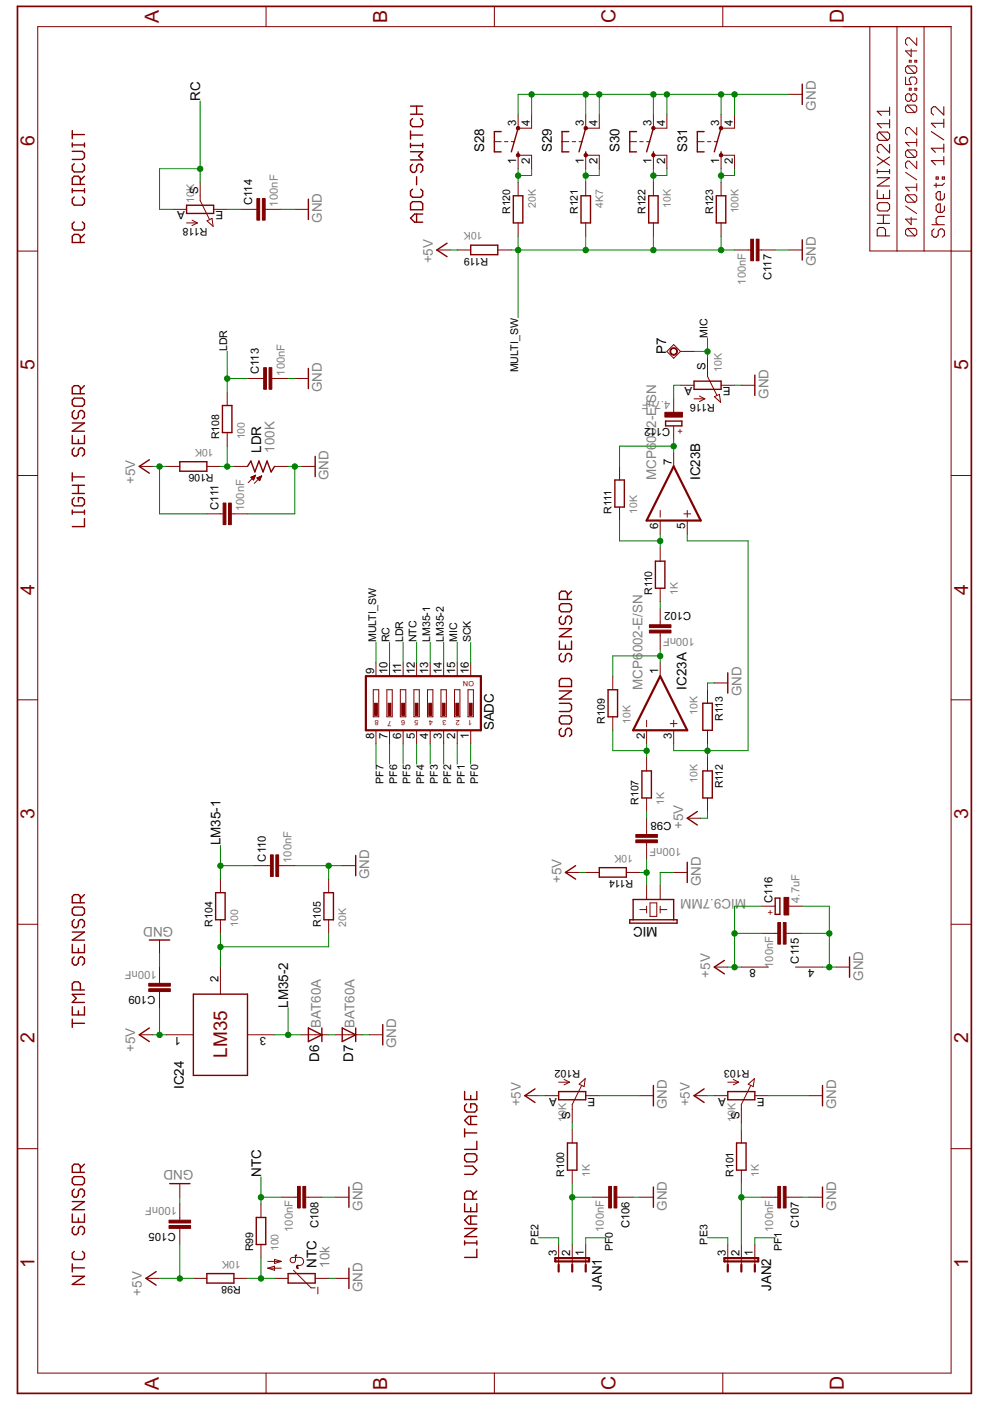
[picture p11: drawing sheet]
<svg xmlns="http://www.w3.org/2000/svg" width="210mm" height="297mm" viewBox="0 0 210 297" stroke-linecap="round" stroke-linejoin="round" font-family="sans-serif">
<defs><g id="words">
<g font-size="4.6" fill="#800000">
<text x="33.7" y="5" transform="rotate(-90 33.7 5)">A</text>
<text x="82.1" y="5" transform="rotate(-90 82.1 5)">B</text>
<text x="130.5" y="5" transform="rotate(-90 130.5 5)">C</text>
<text x="178.9" y="5" transform="rotate(-90 178.9 5)">D</text>
<text x="7.3" y="30.9" transform="rotate(-90 7.3 30.9)">6</text>
<text x="205.3" y="30.9" transform="rotate(-90 205.3 30.9)">6</text>
<text x="7.3" y="78.5" transform="rotate(-90 7.3 78.5)">5</text>
<text x="205.3" y="78.5" transform="rotate(-90 205.3 78.5)">5</text>
<text x="7.3" y="126.1" transform="rotate(-90 7.3 126.1)">4</text>
<text x="205.3" y="126.1" transform="rotate(-90 205.3 126.1)">4</text>
<text x="7.3" y="173.7" transform="rotate(-90 7.3 173.7)">3</text>
<text x="205.3" y="173.7" transform="rotate(-90 205.3 173.7)">3</text>
<text x="7.3" y="221.2" transform="rotate(-90 7.3 221.2)">2</text>
<text x="205.3" y="221.2" transform="rotate(-90 205.3 221.2)">2</text>
<text x="7.3" y="268.8" transform="rotate(-90 7.3 268.8)">1</text>
<text x="205.3" y="268.8" transform="rotate(-90 205.3 268.8)">1</text>
<text x="33.7" y="294.7" transform="rotate(-90 33.7 294.7)">A</text>
<text x="82.1" y="294.7" transform="rotate(-90 82.1 294.7)">B</text>
<text x="130.5" y="294.7" transform="rotate(-90 130.5 294.7)">C</text>
<text x="178.9" y="294.7" transform="rotate(-90 178.9 294.7)">D</text>
</g>
<text font-size="4.5" fill="#800000" x="48.2" y="224.3" transform="rotate(-90 48.2 224.3)">LM35</text>
<g font-size="3.2">
<text x="42.4" y="21.4" transform="rotate(-90 42.4 21.4)">RC</text>
<text x="102.7" y="32.2" transform="rotate(-90 102.7 32.2)">S28</text>
<text x="117" y="32.2" transform="rotate(-90 117 32.2)">S29</text>
<text x="131.4" y="32.2" transform="rotate(-90 131.4 32.2)">S30</text>
<text x="145.7" y="32.2" transform="rotate(-90 145.7 32.2)">S31</text>
<text x="141.3" y="75.1" transform="rotate(-90 141.3 75.1)">P7</text>
<text x="55.3" y="96" transform="rotate(-90 55.3 96)">LDR</text>
<text x="148.4" y="101.8" transform="rotate(-90 148.4 101.8)">IC23B</text>
<text x="145.6" y="146.2" transform="rotate(-90 145.6 146.2)">IC23A</text>
<text x="104.7" y="154.8" transform="rotate(-90 104.7 154.8)">SADC</text>
<text x="46.7" y="179.2" transform="rotate(-90 46.7 179.2)">LM35-1</text>
<text x="139.4" y="196.4" transform="rotate(-180 139.4 196.4)">MIC</text>
<text x="61.1" y="213.7" transform="rotate(-90 61.1 213.7)">LM35-2</text>
<text x="67.7" y="225.1" transform="rotate(-90 67.7 225.1)">D6</text>
<text x="74.9" y="225.1" transform="rotate(-90 74.9 225.1)">D7</text>
<text x="39" y="230.9" transform="rotate(-90 39 230.9)">IC24</text>
<text x="55.3" y="249.5" transform="rotate(-90 55.3 249.5)">NTC</text>
<text x="67.1" y="268.7" transform="rotate(-90 67.1 268.7)">NTC</text>
<text x="127.6" y="273.7" transform="rotate(-90 127.6 273.7)">JAN1</text>
<text x="163.5" y="273.7" transform="rotate(-90 163.5 273.7)">JAN2</text>
</g>
<g font-size="3.2" fill="#808080">
<text x="173" y="23.4" transform="rotate(-90 173 23.4)">GND</text>
<text x="68.2" y="47.3" transform="rotate(-90 68.2 47.3)">GND</text>
<text x="91.8" y="55.9" transform="rotate(-90 91.8 55.9)">+5V</text>
<text x="173" y="56.4" transform="rotate(-90 173 56.4)">GND</text>
<text x="68.2" y="83.1" transform="rotate(-90 68.2 83.1)">GND</text>
<text x="162.9" y="84.6" transform="rotate(-90 162.9 84.6)">GND</text>
<text x="139.1" y="93.9" transform="rotate(-90 139.1 93.9)">002-E/SN</text>
<text x="58.2" y="96" transform="rotate(-90 58.2 96)">100K</text>
<text x="69.7" y="101.8" transform="rotate(-90 69.7 101.8)">GND</text>
<text x="139.1" y="101.8" transform="rotate(-90 139.1 101.8)">MCP6</text>
<text x="28.7" y="102.6" transform="rotate(-90 28.7 102.6)">+5V</text>
<text x="136.2" y="138.3" transform="rotate(-90 136.2 138.3)">002-E/SN</text>
<text x="136.2" y="146.2" transform="rotate(-90 136.2 146.2)">MCP6</text>
<text x="157.2" y="147.7" transform="rotate(-90 157.2 147.7)">GND</text>
<text x="144.8" y="175.7" transform="rotate(-90 144.8 175.7)">+5V</text>
<text x="78.3" y="186.4" transform="rotate(-90 78.3 186.4)">GND</text>
<text x="119" y="187.2" transform="rotate(-90 119 187.2)">+5V</text>
<text x="148.6" y="187.8" transform="rotate(-90 148.6 187.8)">GND</text>
<text x="158.2" y="190.7" transform="rotate(-180 158.2 190.7)">MIC9.7MM</text>
<text x="36.7" y="196.4" transform="rotate(-180 36.7 196.4)">GND</text>
<text x="150.6" y="207.3" transform="rotate(-90 150.6 207.3)">+5V</text>
<text x="183" y="207.9" transform="rotate(-90 183 207.9)">GND</text>
<text x="68" y="218" transform="rotate(-90 68 218)">BAT60A</text>
<text x="75.2" y="218" transform="rotate(-90 75.2 218)">BAT60A</text>
<text x="28.7" y="223.1" transform="rotate(-90 28.7 223.1)">+5V</text>
<text x="84" y="222.3" transform="rotate(-90 84 222.3)">GND</text>
<text x="110.4" y="234.6" transform="rotate(-90 110.4 234.6)">+5V</text>
<text x="141.4" y="235.2" transform="rotate(-90 141.4 235.2)">GND</text>
<text x="146.3" y="234.6" transform="rotate(-90 146.3 234.6)">+5V</text>
<text x="177.3" y="235.2" transform="rotate(-90 177.3 235.2)">GND</text>
<text x="41" y="248.1" transform="rotate(-180 41 248.1)">GND</text>
<text x="76.9" y="256.7" transform="rotate(-90 76.9 256.7)">GND</text>
<text x="141.4" y="256.7" transform="rotate(-90 141.4 256.7)">GND</text>
<text x="177.3" y="256.7" transform="rotate(-90 177.3 256.7)">GND</text>
<text x="69.8" y="268.7" transform="rotate(-90 69.8 268.7)">10k</text>
<text x="30.1" y="274.7" transform="rotate(-90 30.1 274.7)">+5V</text>
<text x="76.9" y="273.9" transform="rotate(-90 76.9 273.9)">GND</text>
</g>
<g font-size="2.7">
<text x="109.4" y="26.8" transform="rotate(-90 109.4 26.8)">3</text>
<text x="112.3" y="26.8" transform="rotate(-90 112.3 26.8)">4</text>
<text x="123.8" y="26.8" transform="rotate(-90 123.8 26.8)">3</text>
<text x="126.7" y="26.8" transform="rotate(-90 126.7 26.8)">4</text>
<text x="138.1" y="26.8" transform="rotate(-90 138.1 26.8)">3</text>
<text x="141" y="26.8" transform="rotate(-90 141 26.8)">4</text>
<text x="152.5" y="26.8" transform="rotate(-90 152.5 26.8)">3</text>
<text x="155.3" y="26.8" transform="rotate(-90 155.3 26.8)">4</text>
<text x="109.4" y="34.7" transform="rotate(-90 109.4 34.7)">1</text>
<text x="112.3" y="34.7" transform="rotate(-90 112.3 34.7)">2</text>
<text x="123.8" y="34.7" transform="rotate(-90 123.8 34.7)">1</text>
<text x="126.7" y="34.7" transform="rotate(-90 126.7 34.7)">2</text>
<text x="138.1" y="34.7" transform="rotate(-90 138.1 34.7)">1</text>
<text x="141" y="34.7" transform="rotate(-90 141 34.7)">2</text>
<text x="152.5" y="34.7" transform="rotate(-90 152.5 34.7)">1</text>
<text x="155.3" y="34.7" transform="rotate(-90 155.3 34.7)">2</text>
<text x="42" y="41.1" transform="rotate(-90 42 41.1)">S</text>
<text x="39.2" y="44.8" transform="rotate(-180 39.2 44.8)">A</text>
<text x="47.3" y="44.8" transform="rotate(-180 47.3 44.8)">E</text>
<text x="53.5" y="43.5" transform="rotate(-90 53.5 43.5)">C114</text>
<text x="163.6" y="59.4" transform="rotate(-90 163.6 59.4)">C117</text>
<text x="54.9" y="79.4" transform="rotate(-90 54.9 79.4)">C113</text>
<text x="146.7" y="82.1" transform="rotate(-180 146.7 82.1)">A</text>
<text x="149.6" y="78.4" transform="rotate(-90 149.6 78.4)">S</text>
<text x="154.9" y="82.1" transform="rotate(-180 154.9 82.1)">E</text>
<text x="142.1" y="90.8" transform="rotate(-180 142.1 90.8)">C112</text>
<text x="142.4" y="98.5" transform="rotate(-90 142.4 98.5)">7</text>
<text x="46.3" y="108.1" transform="rotate(-90 46.3 108.1)">C111</text>
<text x="139.6" y="112.1" transform="rotate(-90 139.6 112.1)">6</text>
<text x="145.3" y="112.1" transform="rotate(-90 145.3 112.1)">5</text>
<text x="146.6" y="129.8" transform="rotate(-180 146.6 129.8)">C102</text>
<text x="79.3" y="143" transform="rotate(-90 79.3 143)">9</text>
<text x="82.2" y="143" transform="rotate(-90 82.2 143)">10</text>
<text x="85.1" y="143" transform="rotate(-90 85.1 143)">11</text>
<text x="87.9" y="143" transform="rotate(-90 87.9 143)">12</text>
<text x="90.8" y="143" transform="rotate(-90 90.8 143)">13</text>
<text x="93.7" y="143" transform="rotate(-90 93.7 143)">14</text>
<text x="96.5" y="143" transform="rotate(-90 96.5 143)">15</text>
<text x="99.4" y="143" transform="rotate(-90 99.4 143)">16</text>
<text x="139.6" y="143" transform="rotate(-90 139.6 143)">1</text>
<text x="79.3" y="156.6" transform="rotate(-90 79.3 156.6)">8</text>
<text x="82.2" y="156.6" transform="rotate(-90 82.2 156.6)">7</text>
<text x="85.1" y="156.6" transform="rotate(-90 85.1 156.6)">6</text>
<text x="87.9" y="156.6" transform="rotate(-90 87.9 156.6)">5</text>
<text x="90.8" y="156.6" transform="rotate(-90 90.8 156.6)">4</text>
<text x="93.7" y="156.6" transform="rotate(-90 93.7 156.6)">3</text>
<text x="96.5" y="156.6" transform="rotate(-90 96.5 156.6)">2</text>
<text x="99.4" y="156.6" transform="rotate(-90 99.4 156.6)">1</text>
<text x="136.7" y="156.6" transform="rotate(-90 136.7 156.6)">2</text>
<text x="142.4" y="156.6" transform="rotate(-90 142.4 156.6)">3</text>
<text x="142.4" y="174.2" transform="rotate(-180 142.4 174.2)">C98</text>
<text x="56.3" y="182.7" transform="rotate(-90 56.3 182.7)">C110</text>
<text x="163.8" y="191.4" transform="rotate(-90 163.8 191.4)">C116</text>
<text x="46.3" y="208.1" transform="rotate(-90 46.3 208.1)">2</text>
<text x="160.3" y="205.5" transform="rotate(-180 160.3 205.5)">8</text>
<text x="169.3" y="204.3" transform="rotate(-90 169.3 204.3)">C115</text>
<text x="172.7" y="205.5" transform="rotate(-180 172.7 205.5)">4</text>
<text x="33" y="211.2" transform="rotate(-180 33 211.2)">C109</text>
<text x="38.4" y="219.8" transform="rotate(-180 38.4 219.8)">1</text>
<text x="56.5" y="219.8" transform="rotate(-180 56.5 219.8)">3</text>
<text x="118.1" y="232.7" transform="rotate(-180 118.1 232.7)">A</text>
<text x="126.2" y="232.7" transform="rotate(-180 126.2 232.7)">E</text>
<text x="153.9" y="232.7" transform="rotate(-180 153.9 232.7)">A</text>
<text x="162.1" y="232.7" transform="rotate(-180 162.1 232.7)">E</text>
<text x="120.9" y="237.2" transform="rotate(-90 120.9 237.2)">S</text>
<text x="156.8" y="237.2" transform="rotate(-90 156.8 237.2)">S</text>
<text x="37.3" y="261.4" transform="rotate(-180 37.3 261.4)">C105</text>
<text x="67.5" y="260.4" transform="rotate(-90 67.5 260.4)">C108</text>
<text x="133.5" y="260.4" transform="rotate(-90 133.5 260.4)">C106</text>
<text x="169.3" y="260.4" transform="rotate(-90 169.3 260.4)">C107</text>
<text x="118.1" y="266.3" transform="rotate(-90 118.1 266.3)">3</text>
<text x="120.9" y="266.3" transform="rotate(-90 120.9 266.3)">2</text>
<text x="123.8" y="266.3" transform="rotate(-90 123.8 266.3)">1</text>
<text x="153.9" y="266.3" transform="rotate(-90 153.9 266.3)">3</text>
<text x="156.8" y="266.3" transform="rotate(-90 156.8 266.3)">2</text>
<text x="159.6" y="266.3" transform="rotate(-90 159.6 266.3)">1</text>
</g>
<g font-size="2.7" fill="#808080">
<text x="58.9" y="43.8" transform="rotate(-90 58.9 43.8)">100nF</text>
<text x="158.2" y="60.4" transform="rotate(-90 158.2 60.4)">100nF</text>
<text x="60.4" y="79.7" transform="rotate(-90 60.4 79.7)">100nF</text>
<text x="142.1" y="85.1" transform="rotate(-180 142.1 85.1)">4.7uF</text>
<text x="51.8" y="108.4" transform="rotate(-90 51.8 108.4)">100nF</text>
<text x="147.3" y="135.2" transform="rotate(-180 147.3 135.2)">100nF</text>
<text x="144.5" y="179.7" transform="rotate(-180 144.5 179.7)">100nF</text>
<text x="61.8" y="183" transform="rotate(-90 61.8 183)">100nF</text>
<text x="169.5" y="191.4" transform="rotate(-90 169.5 191.4)">4.7uF</text>
<text x="33.2" y="205.8" transform="rotate(-180 33.2 205.8)">100nF</text>
<text x="163.9" y="205.2" transform="rotate(-90 163.9 205.2)">100nF</text>
<text x="37.6" y="256" transform="rotate(-180 37.6 256)">100nF</text>
<text x="62.1" y="261.2" transform="rotate(-90 62.1 261.2)">100nF</text>
<text x="128" y="261.2" transform="rotate(-90 128 261.2)">100nF</text>
<text x="163.9" y="261.2" transform="rotate(-90 163.9 261.2)">100nF</text>
</g>
<g font-size="2.5" fill="#808080">
<text x="41.2" y="43" transform="rotate(-90 41.2 43)">10K</text>
<text x="113.6" y="44" transform="rotate(-90 113.6 44)">20K</text>
<text x="127.9" y="44" transform="rotate(-90 127.9 44)">4K7</text>
<text x="142.3" y="44" transform="rotate(-90 142.3 44)">10K</text>
<text x="156.6" y="45.2" transform="rotate(-90 156.6 45.2)">100K</text>
<text x="102.3" y="49.3" transform="rotate(-180 102.3 49.3)">10K</text>
<text x="153.1" y="78.8" transform="rotate(-90 153.1 78.8)">10K</text>
<text x="45.3" y="95.2" transform="rotate(-180 45.3 95.2)">10K</text>
<text x="51.9" y="93.2" transform="rotate(-90 51.9 93.2)">100</text>
<text x="135.1" y="108.9" transform="rotate(-90 135.1 108.9)">10K</text>
<text x="143.7" y="126.2" transform="rotate(-90 143.7 126.2)">1K</text>
<text x="133.7" y="153.4" transform="rotate(-90 133.7 153.4)">10K</text>
<text x="147.9" y="151.6" transform="rotate(-90 147.9 151.6)">10K</text>
<text x="147.9" y="166" transform="rotate(-90 147.9 166)">10K</text>
<text x="140.8" y="170.6" transform="rotate(-90 140.8 170.6)">1K</text>
<text x="134.2" y="181.2" transform="rotate(-180 134.2 181.2)">10K</text>
<text x="50.5" y="196.4" transform="rotate(-90 50.5 196.4)">100</text>
<text x="73.4" y="196.4" transform="rotate(-90 73.4 196.4)">20K</text>
<text x="120.1" y="237.8" transform="rotate(-90 120.1 237.8)">10K</text>
<text x="155.9" y="237.8" transform="rotate(-90 155.9 237.8)">10K</text>
<text x="125.1" y="249.5" transform="rotate(-90 125.1 249.5)">1K</text>
<text x="160.9" y="249.5" transform="rotate(-90 160.9 249.5)">1K</text>
<text x="51" y="267.3" transform="rotate(-180 51 267.3)">10K</text>
<text x="59.1" y="265.3" transform="rotate(-90 59.1 265.3)">100</text>
</g>
<g font-size="2.5">
<text x="108.2" y="45.4" transform="rotate(-90 108.2 45.4)">R120</text>
<text x="122.5" y="45.4" transform="rotate(-90 122.5 45.4)">R121</text>
<text x="136.8" y="45.4" transform="rotate(-90 136.8 45.4)">R122</text>
<text x="151.2" y="45.4" transform="rotate(-90 151.2 45.4)">R123</text>
<text x="44" y="48.3" transform="rotate(-180 44 48.3)">R118</text>
<text x="103.5" y="54.7" transform="rotate(-180 103.5 54.7)">R119</text>
<text x="150" y="71.6" transform="rotate(-90 150 71.6)">MIC</text>
<text x="48.2" y="74.5" transform="rotate(-90 48.2 74.5)">LDR</text>
<text x="109.8" y="79" transform="rotate(-90 109.8 79)">MULTI_SW</text>
<text x="151.6" y="85.6" transform="rotate(-180 151.6 85.6)">R116</text>
<text x="46.5" y="93.2" transform="rotate(-90 46.5 93.2)">R108</text>
<text x="45.3" y="100.6" transform="rotate(-180 45.3 100.6)">R106</text>
<text x="129.7" y="108.9" transform="rotate(-90 129.7 108.9)">R111</text>
<text x="138.3" y="126.2" transform="rotate(-90 138.3 126.2)">R110</text>
<text x="79.7" y="136.2" transform="rotate(-90 79.7 136.2)">MULTI_SW</text>
<text x="82.6" y="136.2" transform="rotate(-90 82.6 136.2)">RC</text>
<text x="85.5" y="136.2" transform="rotate(-90 85.5 136.2)">LDR</text>
<text x="88.3" y="136.2" transform="rotate(-90 88.3 136.2)">NTC</text>
<text x="91.2" y="136.2" transform="rotate(-90 91.2 136.2)">LM35-1</text>
<text x="94.1" y="136.2" transform="rotate(-90 94.1 136.2)">LM35-2</text>
<text x="96.9" y="136.2" transform="rotate(-90 96.9 136.2)">MIC</text>
<text x="99.8" y="136.2" transform="rotate(-90 99.8 136.2)">SCK</text>
<text x="128.2" y="153.4" transform="rotate(-90 128.2 153.4)">R109</text>
<text x="153.3" y="152.8" transform="rotate(-90 153.3 152.8)">R113</text>
<text x="81.3" y="166.2" transform="rotate(-90 81.3 166.2)">PF7</text>
<text x="84.2" y="166.2" transform="rotate(-90 84.2 166.2)">PF6</text>
<text x="87.1" y="166.2" transform="rotate(-90 87.1 166.2)">PF5</text>
<text x="89.9" y="166.2" transform="rotate(-90 89.9 166.2)">PF4</text>
<text x="92.8" y="166.2" transform="rotate(-90 92.8 166.2)">PF3</text>
<text x="95.7" y="166.2" transform="rotate(-90 95.7 166.2)">PF2</text>
<text x="98.5" y="166.2" transform="rotate(-90 98.5 166.2)">PF1</text>
<text x="101.4" y="166.2" transform="rotate(-90 101.4 166.2)">PF0</text>
<text x="153.3" y="167.1" transform="rotate(-90 153.3 167.1)">R112</text>
<text x="135.4" y="170.6" transform="rotate(-90 135.4 170.6)">R107</text>
<text x="134.2" y="186.7" transform="rotate(-180 134.2 186.7)">R114</text>
<text x="45" y="196.4" transform="rotate(-90 45 196.4)">R104</text>
<text x="68" y="196.4" transform="rotate(-90 68 196.4)">R105</text>
<text x="123" y="226.8" transform="rotate(-180 123 226.8)">R102</text>
<text x="158.9" y="226.8" transform="rotate(-180 158.9 226.8)">R103</text>
<text x="119.6" y="249.5" transform="rotate(-90 119.6 249.5)">R100</text>
<text x="155.5" y="249.5" transform="rotate(-90 155.5 249.5)">R101</text>
<text x="114.1" y="263.9" transform="rotate(-90 114.1 263.9)">PE2</text>
<text x="150" y="263.9" transform="rotate(-90 150 263.9)">P</text>
<text x="150" y="262.4" transform="rotate(-90 150 262.4)">E3</text>
<text x="53.6" y="265.3" transform="rotate(-90 53.6 265.3)">R99</text>
<text x="129.9" y="265.3" transform="rotate(-90 129.9 265.3)">PF0</text>
<text x="165.8" y="265.3" transform="rotate(-90 165.8 265.3)">PF1</text>
<text x="51" y="272.7" transform="rotate(-180 51 272.7)">R98</text>
</g>
<g font-size="2.2" fill="#800000">
<text x="144.9" y="91.9" transform="rotate(-90 144.9 91.9)">+</text>
<text x="163.9" y="192.8" transform="rotate(-180 163.9 192.8)">+</text>
</g>
<g font-size="1.7" fill="#800000">
<text x="100.5" y="144.4" transform="rotate(-180 100.5 144.4)">ON</text>
<text x="80.3" y="152.7" transform="rotate(-180 80.3 152.7)">8</text>
<text x="83" y="152.9" transform="rotate(-180 83 152.9)">7</text>
<text x="85.9" y="152.7" transform="rotate(-180 85.9 152.7)">6</text>
<text x="88.8" y="152.7" transform="rotate(-180 88.8 152.7)">5</text>
<text x="91.8" y="152.7" transform="rotate(-180 91.8 152.7)">4</text>
<text x="94.6" y="152.7" transform="rotate(-180 94.6 152.7)">3</text>
<text x="97.5" y="152.7" transform="rotate(-180 97.5 152.7)">2</text>
<text x="100.1" y="152.7" transform="rotate(-180 100.1 152.7)">1</text>
</g>
</g></defs>
<g fill="#800000" stroke="#800000" stroke-width=".3">
<path d="M119 154.4l-.4 .4z"/>
<path d="M118.6 154.8v.9z"/>
<path d="M118.6 155.7l.4 .4z"/>
<path d="M119 156.1h.5z"/>
<path d="M119.5 156.1l.4-.4z"/>
<path d="M119.9 154.8v.9z"/>
<path d="M119.9 154.8l.4-.4z"/>
<path d="M120.3 154.4h.5z"/>
<path d="M120.8 154.4l.4 .4z"/>
<path d="M121.2 154.8v.9z"/>
<path d="M121.2 155.7l-.4 .4z"/>
<path d="M118.6 152.2v.9z"/>
<path d="M118.6 153.1l.4 .4z"/>
<path d="M119 153.5h1.8z"/>
<path d="M121.2 153.1l-.4 .4z"/>
<path d="M121.2 152.2v.9z"/>
<path d="M120.8 151.8l.4 .4z"/>
<path d="M119 151.8h1.8z"/>
<path d="M119 151.8l-.4 .4z"/>
<path d="M118.6 150.9h2.2z"/>
<path d="M121.2 150.4l-.4 .5z"/>
<path d="M121.2 149.6v.8z"/>
<path d="M120.8 149.1l.4 .5z"/>
<path d="M118.6 149.1h2.2z"/>
<path d="M118.6 148.2h2.6z"/>
<path d="M118.6 148.2l2.6-1.7z"/>
<path d="M118.6 146.5h2.6z"/>
<path d="M118.6 145.6h2.6z"/>
<path d="M121.2 144.3v1.3z"/>
<path d="M120.8 143.8l.4 .5z"/>
<path d="M119 143.8h1.8z"/>
<path d="M119 143.8l-.4 .5z"/>
<path d="M118.6 144.3v1.3z"/>
<path d="M119 138.6l-.4 .4z"/>
<path d="M118.6 139v.8z"/>
<path d="M118.6 139.8l.4 .5z"/>
<path d="M119 140.3h.5z"/>
<path d="M119.9 139.8l-.4 .5z"/>
<path d="M119.9 139v.8z"/>
<path d="M120.3 138.6l-.4 .4z"/>
<path d="M120.3 138.6h.5z"/>
<path d="M120.8 138.6l.4 .4z"/>
<path d="M121.2 139v.8z"/>
<path d="M121.2 139.8l-.4 .5z"/>
<path d="M118.6 135.9v1.7z"/>
<path d="M118.6 137.6h2.6z"/>
<path d="M121.2 135.9v1.7z"/>
<path d="M119.9 136.8v.8z"/>
<path d="M118.6 135h2.6z"/>
<path d="M118.6 135l2.6-1.7z"/>
<path d="M118.6 133.3h2.6z"/>
<path d="M119 130.6l-.4 .5z"/>
<path d="M118.6 131.1v.8z"/>
<path d="M118.6 131.9l.4 .5z"/>
<path d="M119 132.4h.5z"/>
<path d="M119.5 132.4l.4-.5z"/>
<path d="M119.9 131.1v.8z"/>
<path d="M119.9 131.1l.4-.5z"/>
<path d="M120.3 130.6h.5z"/>
<path d="M120.8 130.6l.4 .5z"/>
<path d="M121.2 131.1v.8z"/>
<path d="M121.2 131.9l-.4 .5z"/>
<path d="M118.6 128.4v.9z"/>
<path d="M118.6 129.3l.4 .4z"/>
<path d="M119 129.7h1.8z"/>
<path d="M121.2 129.3l-.4 .4z"/>
<path d="M121.2 128.4v.9z"/>
<path d="M120.8 128l.4 .4z"/>
<path d="M119 128h1.8z"/>
<path d="M119 128l-.4 .4z"/>
<path d="M118.6 127.1h2.6z"/>
<path d="M118.6 125.8v1.3z"/>
<path d="M119 125.3l-.4 .5z"/>
<path d="M119 125.3h.9z"/>
<path d="M119.9 125.3l.4 .5z"/>
<path d="M120.3 125.8v1.3z"/>
<path d="M120.3 126.2l.9-.9z"/>
<path d="M15.3 272.3h2.6z"/>
<path d="M15.3 272.3l2.6-1.7z"/>
<path d="M15.3 270.6h2.6z"/>
<path d="M15.3 268.8h2.6z"/>
<path d="M15.3 268v1.7z"/>
<path d="M15.7 265.3l-.4 .4z"/>
<path d="M15.3 265.7v.9z"/>
<path d="M15.3 266.6l.4 .4z"/>
<path d="M15.7 267h1.8z"/>
<path d="M17.5 267l.4-.4z"/>
<path d="M17.9 265.7v.9z"/>
<path d="M17.5 265.3l.4 .4z"/>
<path d="M15.7 260l-.4 .5z"/>
<path d="M15.3 260.5v.8z"/>
<path d="M15.3 261.3l.4 .5z"/>
<path d="M15.7 261.8h.5z"/>
<path d="M16.2 261.8l.4-.5z"/>
<path d="M16.6 260.5v.8z"/>
<path d="M17 260l-.4 .5z"/>
<path d="M17 260h.5z"/>
<path d="M17.5 260l.4 .5z"/>
<path d="M17.9 260.5v.8z"/>
<path d="M17.9 261.3l-.4 .5z"/>
<path d="M15.3 257.4v1.7z"/>
<path d="M15.3 259.1h2.6z"/>
<path d="M17.9 257.4v1.7z"/>
<path d="M16.6 258.3v.8z"/>
<path d="M15.3 256.5h2.6z"/>
<path d="M15.3 256.5l2.6-1.7z"/>
<path d="M15.3 254.8h2.6z"/>
<path d="M15.3 252.5l.4-.4z"/>
<path d="M15.3 252.5v.9z"/>
<path d="M15.3 253.4l.4 .4z"/>
<path d="M15.7 253.8h.5z"/>
<path d="M16.2 253.8l.4-.4z"/>
<path d="M16.6 252.5v.9z"/>
<path d="M16.6 252.5l.4-.4z"/>
<path d="M17 252.1h.5z"/>
<path d="M17.5 252.1l.4 .4z"/>
<path d="M17.9 252.5v.9z"/>
<path d="M17.5 253.8l.4-.4z"/>
<path d="M15.3 249.9v.9z"/>
<path d="M15.3 250.8l.4 .4z"/>
<path d="M15.7 251.2h1.8z"/>
<path d="M17.5 251.2l.4-.4z"/>
<path d="M17.9 249.9v.9z"/>
<path d="M17.5 249.5l.4 .4z"/>
<path d="M15.7 249.5h1.8z"/>
<path d="M15.7 249.5l-.4 .4z"/>
<path d="M15.3 248.6h2.6z"/>
<path d="M15.3 247.3v1.3z"/>
<path d="M15.7 246.8l-.4 .5z"/>
<path d="M15.7 246.8h.9z"/>
<path d="M16.6 246.8l.4 .5z"/>
<path d="M17 247.3v1.3z"/>
<path d="M17.9 246.8l-.9 .9z"/>
<path d="M15.3 217h2.6z"/>
<path d="M15.3 216.1v1.7z"/>
<path d="M15.3 213.4v1.8z"/>
<path d="M15.3 215.2h2.6z"/>
<path d="M17.9 213.4v1.8z"/>
<path d="M16.6 214.3v.9z"/>
<path d="M15.3 212.5h2.6z"/>
<path d="M16.2 211.7l-.9 .8z"/>
<path d="M15.3 210.8l.9 .9z"/>
<path d="M15.3 210.8h2.6z"/>
<path d="M15.3 209.9h2.6z"/>
<path d="M15.3 208.6v1.3z"/>
<path d="M15.3 208.6l.4-.4z"/>
<path d="M15.7 208.2h.9z"/>
<path d="M16.6 208.2l.4 .4z"/>
<path d="M17 208.6v1.3z"/>
<path d="M15.7 202.9l-.4 .4z"/>
<path d="M15.3 203.3v.9z"/>
<path d="M15.3 204.2l.4 .4z"/>
<path d="M15.7 204.6h.5z"/>
<path d="M16.2 204.6l.4-.4z"/>
<path d="M16.6 203.3v.9z"/>
<path d="M17 202.9l-.4 .4z"/>
<path d="M17 202.9h.5z"/>
<path d="M17.5 202.9l.4 .4z"/>
<path d="M17.9 203.3v.9z"/>
<path d="M17.9 204.2l-.4 .4z"/>
<path d="M15.3 200.2v1.8z"/>
<path d="M15.3 202h2.6z"/>
<path d="M17.9 200.2v1.8z"/>
<path d="M16.6 201.1v.9z"/>
<path d="M15.3 199.3h2.6z"/>
<path d="M15.3 199.3l2.6-1.7z"/>
<path d="M15.3 197.6h2.6z"/>
<path d="M15.3 195.4l.4-.4z"/>
<path d="M15.3 195.4v.9z"/>
<path d="M15.3 196.3l.4 .4z"/>
<path d="M15.7 196.7h.5z"/>
<path d="M16.2 196.7l.4-.4z"/>
<path d="M16.6 195.4v.9z"/>
<path d="M16.6 195.4l.4-.4z"/>
<path d="M17 195h.5z"/>
<path d="M17.5 195l.4 .4z"/>
<path d="M17.9 195.4v.9z"/>
<path d="M17.5 196.7l.4-.4z"/>
<path d="M15.3 192.7v.9z"/>
<path d="M15.3 193.6l.4 .4z"/>
<path d="M15.7 194h1.8z"/>
<path d="M17.5 194l.4-.4z"/>
<path d="M17.9 192.7v.9z"/>
<path d="M17.5 192.3l.4 .4z"/>
<path d="M15.7 192.3h1.8z"/>
<path d="M15.7 192.3l-.4 .4z"/>
<path d="M15.3 191.4h2.6z"/>
<path d="M15.3 190.1v1.3z"/>
<path d="M15.7 189.7l-.4 .4z"/>
<path d="M15.7 189.7h.9z"/>
<path d="M16.6 189.7l.4 .4z"/>
<path d="M17 190.1v1.3z"/>
<path d="M17 190.5l.9-.8z"/>
<path d="M15.3 111.7h2.6z"/>
<path d="M17.9 109.9v1.8z"/>
<path d="M17.9 108.2v.8z"/>
<path d="M15.3 108.6h2.6z"/>
<path d="M15.3 108.2v.8z"/>
<path d="M15.7 105.5l-.4 .5z"/>
<path d="M15.3 106v.8z"/>
<path d="M15.3 106.8l.4 .5z"/>
<path d="M15.7 107.3h1.8z"/>
<path d="M17.5 107.3l.4-.5z"/>
<path d="M17.9 106v.8z"/>
<path d="M17.5 105.5l.4 .5z"/>
<path d="M16.6 105.5h.9z"/>
<path d="M16.6 105.5v.9z"/>
<path d="M15.3 104.6h2.6z"/>
<path d="M16.6 102.9v1.7z"/>
<path d="M15.3 102.9h2.6z"/>
<path d="M15.3 101.1h2.6z"/>
<path d="M15.3 100.2v1.8z"/>
<path d="M15.7 95l-.4 .4z"/>
<path d="M15.3 95.4v.9z"/>
<path d="M15.3 96.3l.4 .4z"/>
<path d="M15.7 96.7h.5z"/>
<path d="M16.2 96.7l.4-.4z"/>
<path d="M16.6 95.4v.9z"/>
<path d="M17 95l-.4 .4z"/>
<path d="M17 95h.5z"/>
<path d="M17.5 95l.4 .4z"/>
<path d="M17.9 95.4v.9z"/>
<path d="M17.5 96.7l.4-.4z"/>
<path d="M15.3 92.3v1.7z"/>
<path d="M15.3 94h2.6z"/>
<path d="M17.9 92.3v1.7z"/>
<path d="M16.6 93.2v.8z"/>
<path d="M15.3 91.4h2.6z"/>
<path d="M15.3 91.4l2.6-1.7z"/>
<path d="M15.3 89.7h2.6z"/>
<path d="M15.7 87l-.4 .5z"/>
<path d="M15.3 87.5v.8z"/>
<path d="M15.3 88.3l.4 .5z"/>
<path d="M15.7 88.8h.5z"/>
<path d="M16.2 88.8l.4-.5z"/>
<path d="M16.6 87.5v.8z"/>
<path d="M17 87l-.4 .5z"/>
<path d="M17 87h.5z"/>
<path d="M17.5 87l.4 .5z"/>
<path d="M17.9 87.5v.8z"/>
<path d="M17.5 88.8l.4-.5z"/>
<path d="M15.3 84.8v.9z"/>
<path d="M15.3 85.7l.4 .4z"/>
<path d="M15.7 86.1h1.8z"/>
<path d="M17.5 86.1l.4-.4z"/>
<path d="M17.9 84.8v.9z"/>
<path d="M17.5 84.4l.4 .4z"/>
<path d="M15.7 84.4h1.8z"/>
<path d="M15.7 84.4l-.4 .4z"/>
<path d="M15.3 83.5h2.6z"/>
<path d="M15.3 82.2v1.3z"/>
<path d="M15.3 82.2l.4-.4z"/>
<path d="M15.7 81.8h.9z"/>
<path d="M16.6 81.8l.4 .4z"/>
<path d="M17 82.2v1.3z"/>
<path d="M17 82.6l.9-.8z"/>
<path d="M15.3 51.4h2.6z"/>
<path d="M15.3 50.1v1.3z"/>
<path d="M15.3 50.1l.4-.4z"/>
<path d="M15.7 49.7h.9z"/>
<path d="M16.6 49.7l.4 .4z"/>
<path d="M17 50.1v1.3z"/>
<path d="M17 50.5l.9-.8z"/>
<path d="M15.7 47.1l-.4 .4z"/>
<path d="M15.3 47.5v.8z"/>
<path d="M15.3 48.3l.4 .5z"/>
<path d="M15.7 48.8h1.8z"/>
<path d="M17.5 48.8l.4-.5z"/>
<path d="M17.9 47.5v.8z"/>
<path d="M17.5 47.1l.4 .4z"/>
<path d="M15.7 41.8l-.4 .4z"/>
<path d="M15.3 42.2v.9z"/>
<path d="M15.3 43.1l.4 .4z"/>
<path d="M15.7 43.5h1.8z"/>
<path d="M17.5 43.5l.4-.4z"/>
<path d="M17.9 42.2v.9z"/>
<path d="M17.5 41.8l.4 .4z"/>
<path d="M17.9 40v.9z"/>
<path d="M15.3 40.4h2.6z"/>
<path d="M15.3 40v.9z"/>
<path d="M15.3 39.1h2.6z"/>
<path d="M15.3 37.8v1.3z"/>
<path d="M15.7 37.4l-.4 .4z"/>
<path d="M15.7 37.4h.9z"/>
<path d="M16.6 37.4l.4 .4z"/>
<path d="M17 37.8v1.3z"/>
<path d="M17 38.2l.9-.8z"/>
<path d="M15.7 34.7l-.4 .5z"/>
<path d="M15.3 35.2v.8z"/>
<path d="M15.3 36l.4 .4z"/>
<path d="M15.7 36.4h1.8z"/>
<path d="M17.5 36.4l.4-.4z"/>
<path d="M17.9 35.2v.8z"/>
<path d="M17.5 34.7l.4 .5z"/>
<path d="M15.3 33.8h2.2z"/>
<path d="M17.5 33.8l.4-.4z"/>
<path d="M17.9 32.5v.9z"/>
<path d="M17.5 32.1l.4 .4z"/>
<path d="M15.3 32.1h2.2z"/>
<path d="M17.9 30.3v.9z"/>
<path d="M15.3 30.7h2.6z"/>
<path d="M15.3 30.3v.9z"/>
<path d="M15.3 28.5h2.6z"/>
<path d="M15.3 27.7v1.7z"/>
<path d="M98.5 266.6h2.6z"/>
<path d="M101.1 264.9v1.7z"/>
<path d="M101.1 263.1v.8z"/>
<path d="M98.5 263.5h2.6z"/>
<path d="M98.5 263.1v.8z"/>
<path d="M98.5 262.2h2.6z"/>
<path d="M98.5 262.2l2.6-1.7z"/>
<path d="M98.5 260.5h2.6z"/>
<path d="M99.4 259.5h1.7z"/>
<path d="M98.5 258.7l.9 .8z"/>
<path d="M98.5 258.7l.9-.9z"/>
<path d="M99.4 257.8h1.7z"/>
<path d="M99.8 257.8v1.7z"/>
<path d="M98.5 255.2v1.7z"/>
<path d="M98.5 256.9h2.6z"/>
<path d="M101.1 255.2v1.7z"/>
<path d="M99.8 256v.9z"/>
<path d="M98.5 254.3h2.6z"/>
<path d="M98.5 253v1.3z"/>
<path d="M98.5 253l.4-.5z"/>
<path d="M98.9 252.5h.9z"/>
<path d="M99.8 252.5l.4 .5z"/>
<path d="M100.2 253v1.3z"/>
<path d="M101.1 252.5l-.9 .9z"/>
<path d="M98.5 249h1.7z"/>
<path d="M101.1 248.1l-.9 .9z"/>
<path d="M100.2 247.2l.9 .9z"/>
<path d="M98.5 247.2h1.7z"/>
<path d="M98.5 245v.9z"/>
<path d="M98.5 245.9l.4 .4z"/>
<path d="M98.9 246.3h1.8z"/>
<path d="M100.7 246.3l.4-.4z"/>
<path d="M101.1 245v.9z"/>
<path d="M100.7 244.6l.4 .4z"/>
<path d="M98.9 244.6h1.8z"/>
<path d="M98.9 244.6l-.4 .4z"/>
<path d="M98.5 243.7h2.6z"/>
<path d="M101.1 242v1.7z"/>
<path d="M98.5 240.2h2.6z"/>
<path d="M98.5 239.3v1.7z"/>
<path d="M99.4 238.4h1.7z"/>
<path d="M98.5 237.6l.9 .8z"/>
<path d="M98.5 237.6l.9-.9z"/>
<path d="M99.4 236.7h1.7z"/>
<path d="M99.8 236.7v1.7z"/>
<path d="M98.9 234l-.4 .5z"/>
<path d="M98.5 234.5v.8z"/>
<path d="M98.5 235.3l.4 .5z"/>
<path d="M98.9 235.8h1.8z"/>
<path d="M101.1 235.3l-.4 .5z"/>
<path d="M101.1 234.5v.8z"/>
<path d="M100.7 234l.4 .5z"/>
<path d="M99.8 234h.9z"/>
<path d="M99.8 234v.9z"/>
<path d="M98.5 231.4v1.7z"/>
<path d="M98.5 233.1h2.6z"/>
<path d="M101.1 231.4v1.7z"/>
<path d="M99.8 232.3v.8z"/>
<path d="M87.9 47.1h1.7z"/>
<path d="M87 46.2l.9 .9z"/>
<path d="M87 46.2l.9-.8z"/>
<path d="M87.9 45.4h1.7z"/>
<path d="M88.3 45.4v1.7z"/>
<path d="M87 44.5h2.6z"/>
<path d="M89.6 43.2v1.3z"/>
<path d="M89.2 42.8l.4 .4z"/>
<path d="M87.5 42.8h1.7z"/>
<path d="M87.5 42.8l-.5 .4z"/>
<path d="M87 43.2v1.3z"/>
<path d="M87 40.5l.5-.4z"/>
<path d="M87 40.5v.9z"/>
<path d="M87 41.4l.5 .4z"/>
<path d="M87.5 41.8h1.7z"/>
<path d="M89.2 41.8l.4-.4z"/>
<path d="M89.6 40.5v.9z"/>
<path d="M89.2 40.1l.4 .4z"/>
<path d="M88.3 37.5v1.7z"/>
<path d="M87.5 34.8l-.5 .4z"/>
<path d="M87 35.2v.9z"/>
<path d="M87 36.1l.5 .5z"/>
<path d="M87.5 36.6h.4z"/>
<path d="M88.3 36.1l-.4 .5z"/>
<path d="M88.3 35.2v.9z"/>
<path d="M88.8 34.8l-.5 .4z"/>
<path d="M88.8 34.8h.4z"/>
<path d="M89.2 34.8l.4 .4z"/>
<path d="M89.6 35.2v.9z"/>
<path d="M89.6 36.1l-.4 .5z"/>
<path d="M87 33.9h2.6z"/>
<path d="M88.8 33l.8 .9z"/>
<path d="M88.8 33l.8-.8z"/>
<path d="M87 32.2h2.6z"/>
<path d="M89.6 30.4v.9z"/>
<path d="M87 30.8h2.6z"/>
<path d="M87 30.4v.9z"/>
<path d="M87 28.6h2.6z"/>
<path d="M87 27.8v1.7z"/>
<path d="M87 25.6l.5-.5z"/>
<path d="M87 25.6v.8z"/>
<path d="M87 26.4l.5 .5z"/>
<path d="M87.5 26.9h1.7z"/>
<path d="M89.2 26.9l.4-.5z"/>
<path d="M89.6 25.6v.8z"/>
<path d="M89.2 25.1l.4 .5z"/>
<path d="M87 24.2h2.6z"/>
<path d="M88.3 22.5v1.7z"/>
<path d="M87 22.5h2.6z"/>
<path d="M74 268.9v4.3z"/>
<path d="M74 251.7v4.3z"/>
<path d="M36 251h4.3z"/>
<path d="M56.3 258.1v5.8z"/>
<path d="M54.3 258.1v5.8z"/>
<path d="M54.3 258.1h2z"/>
<path d="M54.3 263.9h2z"/>
<path d="M43.9 270h5.7z"/>
<path d="M43.9 272h5.7z"/>
<path d="M43.9 270v2z"/>
<path d="M49.6 270v2z"/>
<path d="M61.1 270h5.7z"/>
<path d="M61.1 272h5.7z"/>
<path d="M61.1 270v2z"/>
<path d="M66.8 270v2z"/>
<path d="M81.2 217.2v4.4z"/>
<path d="M75.4 181.4v4.3z"/>
<path d="M29.5 219.4l2.2-1.4z"/>
<path d="M29.5 219.4l2.2 1.4z"/>
<path d="M31.7 199.3h4.3z"/>
<path d="M41 210.8v17.2z"/>
<path d="M41 210.8h11.5z"/>
<path d="M52.5 210.8v17.2z"/>
<path d="M41 228h11.5z"/>
<path d="M65.4 220.8l2.8-1.4z"/>
<path d="M65.4 218l2.8 1.4z"/>
<path d="M68.2 218v1.4z"/>
<path d="M65.4 218v2.8z"/>
<path d="M68.2 219.4v1.4z"/>
<path d="M72.6 220.8l2.8-1.4z"/>
<path d="M72.6 218l2.8 1.4z"/>
<path d="M75.4 218v1.4z"/>
<path d="M72.6 218v2.8z"/>
<path d="M75.4 219.4v1.4z"/>
<path d="M47.7 189.3v5.7z"/>
<path d="M45.7 189.3v5.7z"/>
<path d="M45.7 189.3h2z"/>
<path d="M45.7 195h2z"/>
<path d="M70.7 189.3v5.7z"/>
<path d="M68.7 189.3v5.7z"/>
<path d="M68.7 189.3h2z"/>
<path d="M68.7 195h2z"/>
<path d="M118.4 231.4h5.8z"/>
<path d="M118.4 233.2h5.8z"/>
<path d="M124.2 231.4v1.8z"/>
<path d="M118.4 231.4v1.8z"/>
<path d="M154.3 231.4h5.7z"/>
<path d="M154.3 233.2h5.7z"/>
<path d="M160 231.4v1.8z"/>
<path d="M154.3 231.4v1.8z"/>
<path d="M122.3 242.3v5.8z"/>
<path d="M120.3 242.3v5.8z"/>
<path d="M120.3 242.3h2z"/>
<path d="M120.3 248.1h2z"/>
<path d="M158.2 242.3v5.8z"/>
<path d="M156.2 242.3v5.8z"/>
<path d="M156.2 242.3h2z"/>
<path d="M156.2 248.1h2z"/>
<path d="M138.5 251.7v4.3z"/>
<path d="M174.4 251.7v4.3z"/>
<path d="M138.5 230.1v4.4z"/>
<path d="M174.4 230.1v4.4z"/>
<path d="M111.3 232.3l2.1-1.4z"/>
<path d="M111.3 232.3l2.1 1.4z"/>
<path d="M147.2 232.3l2.1-1.4z"/>
<path d="M147.2 232.3l2.1 1.4z"/>
<path d="M58.2 98.9l-.7 1.2z"/>
<path d="M56.6 97.7l-.8 2.4z"/>
<path d="M54.9 97.7l.9 2.4z"/>
<path d="M54.9 97.7l-.9 2.4z"/>
<path d="M53.2 97.7l.8 2.4z"/>
<path d="M53.2 97.7l-.7 1.2z"/>
<path d="M56.6 97.7l.9 2.4z"/>
<path d="M38.1 97.9h5.8z"/>
<path d="M38.1 99.9h5.8z"/>
<path d="M38.1 97.9v2z"/>
<path d="M43.9 97.9v2z"/>
<path d="M29.5 98.9l2.2-1.4z"/>
<path d="M29.5 98.9l2.2 1.4z"/>
<path d="M66.8 96.8v4.2z"/>
<path d="M65.4 78.1v4.3z"/>
<path d="M49.2 86v5.7z"/>
<path d="M47.2 86v5.7z"/>
<path d="M47.2 86h2z"/>
<path d="M47.2 91.7h2z"/>
<path d="M109.9 32.2v.7z"/>
<path d="M104.8 32.2h1.5z"/>
<path d="M104.8 27.9h1.5z"/>
<path d="M104.8 30v2.2z"/>
<path d="M104.8 27.9v2.1z"/>
<path d="M109.9 27.2l-1.5 5z"/>
<path d="M124.2 32.2v.7z"/>
<path d="M119.2 32.2h1.4z"/>
<path d="M119.2 27.9h1.4z"/>
<path d="M119.2 30v2.2z"/>
<path d="M119.2 27.9v2.1z"/>
<path d="M124.2 27.2l-1.4 5z"/>
<path d="M138.5 32.2v.7z"/>
<path d="M133.5 32.2h1.5z"/>
<path d="M133.5 27.9h1.5z"/>
<path d="M133.5 30v2.2z"/>
<path d="M133.5 27.9v2.1z"/>
<path d="M138.5 27.2l-1.4 5z"/>
<path d="M152.9 32.2v.7z"/>
<path d="M147.8 32.2h1.5z"/>
<path d="M147.8 27.9h1.5z"/>
<path d="M147.8 30v2.2z"/>
<path d="M147.8 27.9v2.1z"/>
<path d="M152.9 27.2l-1.5 5z"/>
<path d="M170.1 17.8v4.4z"/>
<path d="M110.8 41.5v5.8z"/>
<path d="M108.8 41.5v5.8z"/>
<path d="M108.8 47.3h2z"/>
<path d="M108.8 41.5h2z"/>
<path d="M125.2 41.5v5.8z"/>
<path d="M123.2 41.5v5.8z"/>
<path d="M123.2 47.3h2z"/>
<path d="M123.2 41.5h2z"/>
<path d="M139.5 41.5v5.8z"/>
<path d="M137.5 41.5v5.8z"/>
<path d="M137.5 47.3h2z"/>
<path d="M137.5 41.5h2z"/>
<path d="M153.9 41.5v5.8z"/>
<path d="M151.9 41.5v5.8z"/>
<path d="M151.9 47.3h2z"/>
<path d="M151.9 41.5h2z"/>
<path d="M92.6 53l2.2 1.4z"/>
<path d="M92.6 53l2.2-1.4z"/>
<path d="M170.1 50.8v4.3z"/>
<path d="M39.6 45.3h5.7z"/>
<path d="M39.6 43.5h5.7z"/>
<path d="M45.3 43.5v1.8z"/>
<path d="M39.6 43.5v1.8z"/>
<path d="M65.4 42.2v4.3z"/>
<path d="M127.1 184h5.7z"/>
<path d="M127.1 186h5.7z"/>
<path d="M127.1 184v2z"/>
<path d="M132.8 184v2z"/>
<path d="M147.2 82.5h5.7z"/>
<path d="M147.2 80.8h5.7z"/>
<path d="M152.9 80.8v1.7z"/>
<path d="M147.2 80.8v1.7z"/>
<path d="M180.1 202.9v4.3z"/>
<path d="M151.4 205l2.2-1.4z"/>
<path d="M151.4 205l2.2 1.5z"/>
<path d="M165.4 190.4v3.5z"/>
<path d="M164.4 190.4h1z"/>
<path d="M164.4 193.9h1z"/>
<path d="M164.4 190.4v3.5z"/>
<path d="M30.9 271l2.2-1.4z"/>
<path d="M30.9 271l2.2 1.5z"/>
<path d="M99.8 52h5.7z"/>
<path d="M99.8 54h5.7z"/>
<path d="M105.5 52v2z"/>
<path d="M99.8 52v2z"/>
<path d="M119.9 185l2.1-1.5z"/>
<path d="M119.9 185l2.1 1.4z"/>
<path d="M142.8 190.7v4.3z"/>
<path d="M142.8 195h.8z"/>
<path d="M143.6 195v.7z"/>
<path d="M133.5 195.7h10.1z"/>
<path d="M133.5 195v.7z"/>
<path d="M133.5 195h.7z"/>
<path d="M134.2 190.7v4.3z"/>
<path d="M134.2 195h8.6z"/>
<path d="M134.2 190.7h8.6z"/>
<path d="M138.1 163.4v5.8z"/>
<path d="M136.1 163.4v5.8z"/>
<path d="M136.1 163.4h2z"/>
<path d="M136.1 169.2h2z"/>
<path d="M130.9 146.2v5.8z"/>
<path d="M128.9 146.2v5.8z"/>
<path d="M128.9 146.2h2z"/>
<path d="M128.9 152h2z"/>
<path d="M141 119v5.7z"/>
<path d="M139 119v5.7z"/>
<path d="M139 119h2z"/>
<path d="M139 124.7h2z"/>
<path d="M132.4 101.8v5.7z"/>
<path d="M130.4 101.8v5.7z"/>
<path d="M130.4 101.8h2z"/>
<path d="M130.4 107.5h2z"/>
<path d="M141.1 89.3h3.5z"/>
<path d="M141.1 89.3v1z"/>
<path d="M144.6 89.3v1z"/>
<path d="M141.1 90.3h3.5z"/>
<path d="M160 79.5v4.3z"/>
<path d="M149 163.4v5.8z"/>
<path d="M151 163.4v5.8z"/>
<path d="M149 169.2h2z"/>
<path d="M149 163.4h2z"/>
<path d="M149 149.1v5.7z"/>
<path d="M151 149.1v5.7z"/>
<path d="M149 154.8h2z"/>
<path d="M149 149.1h2z"/>
<path d="M145.7 173.5l2.1-1.4z"/>
<path d="M145.7 173.5l2.1 1.4z"/>
<path d="M154.3 142.6v4.4z"/>
<path d="M145.7 182.8v4.3z"/>
</g>
<g fill="#800000" stroke="#800000" stroke-width=".21">
<path d="M195.9 5.7h5.8z"/>
<path d="M190.2 5.7h5.7z"/>
<path d="M184.4 5.7h5.8z"/>
<path d="M178.7 5.7h5.7z"/>
<path d="M195.9 5.7v47.5z"/>
<path d="M195.9 53.2h5.8z"/>
<path d="M190.2 53.2h5.7z"/>
<path d="M190.2 5.7v47.5z"/>
<path d="M184.4 53.2h5.8z"/>
<path d="M184.4 5.7v47.5z"/>
<path d="M192.4 50h1.6z"/>
<path d="M192 49.6l.4 .4z"/>
<path d="M192 48.8v.8z"/>
<path d="M192.4 48.4l-.4 .4z"/>
<path d="M192.4 48.4h1.6z"/>
<path d="M194 48.4l.4 .4z"/>
<path d="M194.4 48.8v.8z"/>
<path d="M194 50l.4-.4z"/>
<path d="M192.4 48.4l1.6 1.6z"/>
<path d="M192 46.5h2.4z"/>
<path d="M192 46.5l1.2 1.1z"/>
<path d="M193.2 46.1v1.5z"/>
<path d="M192 43.7l2.4 1.6z"/>
<path d="M192.4 42.9h1.6z"/>
<path d="M192 42.5l.4 .4z"/>
<path d="M192 41.7v.8z"/>
<path d="M192.4 41.3l-.4 .4z"/>
<path d="M192.4 41.3h1.6z"/>
<path d="M194 41.3l.4 .4z"/>
<path d="M194.4 41.7v.8z"/>
<path d="M194 42.9l.4-.4z"/>
<path d="M192.4 41.3l1.6 1.6z"/>
<path d="M192 39.7l.8 .8z"/>
<path d="M192 39.7h2.4z"/>
<path d="M194.4 38.9v1.6z"/>
<path d="M192 36.6l2.4 1.5z"/>
<path d="M194.4 34.2v1.6z"/>
<path d="M192.8 34.2l1.6 1.6z"/>
<path d="M192.4 34.2h.4z"/>
<path d="M192.4 34.2l-.4 .4z"/>
<path d="M192 34.6v.8z"/>
<path d="M192 35.4l.4 .4z"/>
<path d="M192.4 33.4h1.6z"/>
<path d="M192 33l.4 .4z"/>
<path d="M192 32.2v.8z"/>
<path d="M192.4 31.8l-.4 .4z"/>
<path d="M192.4 31.8h1.6z"/>
<path d="M194 31.8l.4 .4z"/>
<path d="M194.4 32.2v.8z"/>
<path d="M194.4 33l-.4 .4z"/>
<path d="M192.4 31.8l1.6 1.6z"/>
<path d="M192 30.2l.8 .8z"/>
<path d="M192 30.2h2.4z"/>
<path d="M194.4 29.4v1.6z"/>
<path d="M194.4 27v1.6z"/>
<path d="M192.8 27l1.6 1.6z"/>
<path d="M192.4 27h.4z"/>
<path d="M192.4 27l-.4 .4z"/>
<path d="M192 27.4v.8z"/>
<path d="M192 28.2l.4 .4z"/>
<path d="M192.4 23.9h1.6z"/>
<path d="M192 23.5l.4 .4z"/>
<path d="M192 22.7v.8z"/>
<path d="M192 22.7l.4-.4z"/>
<path d="M192.4 22.3h1.6z"/>
<path d="M194 22.3l.4 .4z"/>
<path d="M194.4 22.7v.8z"/>
<path d="M194.4 23.5l-.4 .4z"/>
<path d="M192.4 22.3l1.6 1.6z"/>
<path d="M192 21.1l.4 .4z"/>
<path d="M192 20.3v.8z"/>
<path d="M192.4 19.9l-.4 .4z"/>
<path d="M192.4 19.9h.4z"/>
<path d="M192.8 19.9l.4 .4z"/>
<path d="M193.6 19.9l-.4 .4z"/>
<path d="M193.6 19.9h.4z"/>
<path d="M194 19.9l.4 .4z"/>
<path d="M194.4 20.3v.8z"/>
<path d="M194 21.5l.4-.4z"/>
<path d="M193.6 21.5h.4z"/>
<path d="M193.2 21.1l.4 .4z"/>
<path d="M192.8 21.5l.4-.4z"/>
<path d="M192.4 21.5h.4z"/>
<path d="M193.2 20.3v.8z"/>
<path d="M192.8 18.7v.4z"/>
<path d="M192.8 18.7h.4z"/>
<path d="M193.2 18.7v.4z"/>
<path d="M192.8 19.1h.4z"/>
<path d="M194 18.7v.4z"/>
<path d="M194 18.7h.4z"/>
<path d="M194.4 18.7v.4z"/>
<path d="M194 19.1h.4z"/>
<path d="M192 16.3v1.6z"/>
<path d="M192 17.9h1.2z"/>
<path d="M192.8 17.1l.4 .8z"/>
<path d="M192.8 16.7v.4z"/>
<path d="M192.8 16.7l.4-.4z"/>
<path d="M193.2 16.3h.8z"/>
<path d="M194 16.3l.4 .4z"/>
<path d="M194.4 16.7v.8z"/>
<path d="M194.4 17.5l-.4 .4z"/>
<path d="M192.4 15.6h1.6z"/>
<path d="M192 15.2l.4 .4z"/>
<path d="M192 14.4v.8z"/>
<path d="M192 14.4l.4-.4z"/>
<path d="M192.4 14h1.6z"/>
<path d="M194 14l.4 .4z"/>
<path d="M194.4 14.4v.8z"/>
<path d="M194.4 15.2l-.4 .4z"/>
<path d="M192.4 14l1.6 1.6z"/>
<path d="M192.8 12.8v.4z"/>
<path d="M192.8 12.8h.4z"/>
<path d="M193.2 12.8v.4z"/>
<path d="M192.8 13.2h.4z"/>
<path d="M194 12.8v.4z"/>
<path d="M194 12.8h.4z"/>
<path d="M194.4 12.8v.4z"/>
<path d="M194 13.2h.4z"/>
<path d="M192 10.8h2.4z"/>
<path d="M192 10.8l1.2 1.2z"/>
<path d="M193.2 10.4v1.6z"/>
<path d="M194.4 8v1.6z"/>
<path d="M192.8 8l1.6 1.6z"/>
<path d="M192.4 8h.4z"/>
<path d="M192.4 8l-.4 .4z"/>
<path d="M192 8.4v.8z"/>
<path d="M192 9.2l.4 .4z"/>
<path d="M8 291.1h193.7z"/>
<path d="M56.4 291.1v4.3z"/>
<path d="M104.8 291.1v4.3z"/>
<path d="M153.2 291.1v4.3z"/>
<path d="M201.7 5.7v285.4z"/>
<path d="M201.7 243.5h4.3z"/>
<path d="M201.7 196h4.3z"/>
<path d="M201.7 148.4h4.3z"/>
<path d="M201.7 100.8h4.3z"/>
<path d="M201.7 53.2h4.3z"/>
<path d="M8 5.7h193.7z"/>
<path d="M56.4 1.4v4.3z"/>
<path d="M104.8 1.4v4.3z"/>
<path d="M153.2 1.4v4.3z"/>
<path d="M8 5.7v285.4z"/>
<path d="M3.7 243.5h4.3z"/>
<path d="M3.7 196h4.3z"/>
<path d="M3.7 148.4h4.3z"/>
<path d="M3.7 100.8h4.3z"/>
<path d="M3.7 53.2h4.3z"/>
<path d="M71.1 271h2.9z"/>
<path d="M71.1 253.8h2.9z"/>
<path d="M38.1 251v2.8z"/>
<path d="M55.3 255.2v2.9z"/>
<path d="M55.3 263.9v2.8z"/>
<path d="M41 271h2.9z"/>
<path d="M49.6 271h2.9z"/>
<path d="M38.1 261v2.9z"/>
<path d="M38.1 255.2v2.9z"/>
<path d="M38.1 260.4v.6z"/>
<path d="M38.1 258.1v.6z"/>
<path d="M65.4 253.8h2.8z"/>
<path d="M59.6 253.8h2.9z"/>
<path d="M64.8 253.8h.6z"/>
<path d="M62.5 253.8h.6z"/>
<path d="M58.2 271h2.9z"/>
<path d="M66.8 271h2.9z"/>
<path d="M56.8 267.4h2.8z"/>
<path d="M58.2 267l1.4 .4z"/>
<path d="M58.2 267v.9z"/>
<path d="M58.2 267.9l1.4-.5z"/>
<path d="M56.8 268.9h2.8z"/>
<path d="M56.8 268.9l1.4-.4z"/>
<path d="M58.2 268.5v.8z"/>
<path d="M56.8 268.9l1.4 .4z"/>
<path d="M63.2 268.3h.3z"/>
<path d="M62.1 266.6h1.4z"/>
<path d="M62.7 266.3v.9z"/>
<path d="M62.2 269.3l3.8 3.7z"/>
<path d="M66 273h.8z"/>
<path d="M67.4 272.9v1.4z"/>
<path d="M78.3 219.4h2.9z"/>
<path d="M72.6 183.5h2.8z"/>
<path d="M29.5 219.4h2.9z"/>
<path d="M33.8 199.3v2.9z"/>
<path d="M35.3 219.4h5.7z"/>
<path d="M52.5 219.4h5.7z"/>
<path d="M46.7 205v5.8z"/>
<path d="M63.9 219.4h2.9z"/>
<path d="M66.8 219.4h2.9z"/>
<path d="M71.1 219.4h2.9z"/>
<path d="M74 219.4h2.9z"/>
<path d="M46.7 186.4v2.9z"/>
<path d="M46.7 195v2.9z"/>
<path d="M69.7 186.4v2.9z"/>
<path d="M69.7 195v2.9z"/>
<path d="M115.6 232.3h2.8z"/>
<path d="M124.2 232.3h2.9z"/>
<path d="M121.3 235.2v2.8z"/>
<path d="M121.3 234.2v1z"/>
<path d="M123.3 230.2l-2 4z"/>
<path d="M122.8 229.9l1.3-1.2z"/>
<path d="M124.1 228.7l-.3 1.7z"/>
<path d="M118.4 229.4h2.4z"/>
<path d="M119.6 228.9l1.2 .5z"/>
<path d="M119.6 230l1.2-.6z"/>
<path d="M122.8 229.9l1 .5z"/>
<path d="M151.4 232.3h2.9z"/>
<path d="M160 232.3h2.9z"/>
<path d="M157.2 235.2v2.8z"/>
<path d="M157.2 234.2v1z"/>
<path d="M159.2 230.2l-2 4z"/>
<path d="M158.6 229.9l1.4-1.2z"/>
<path d="M160 228.7l-.3 1.7z"/>
<path d="M154.3 229.4h2.3z"/>
<path d="M155.5 228.9l1.1 .5z"/>
<path d="M155.5 230l1.1-.6z"/>
<path d="M158.6 229.9l1.1 .5z"/>
<path d="M124.2 263.9v2.8z"/>
<path d="M121.3 263.9v2.8z"/>
<path d="M118.4 263.9v2.8z"/>
<path d="M118.4 266.7v1.5z"/>
<path d="M121.3 266.7v1.5z"/>
<path d="M124.2 266.7v1.5z"/>
<path d="M160 263.9v2.8z"/>
<path d="M157.2 263.9v2.8z"/>
<path d="M154.3 263.9v2.8z"/>
<path d="M154.3 266.7v1.5z"/>
<path d="M157.2 266.7v1.5z"/>
<path d="M160 266.7v1.5z"/>
<path d="M121.3 239.5v2.8z"/>
<path d="M121.3 248.1v2.9z"/>
<path d="M157.2 239.5v2.8z"/>
<path d="M157.2 248.1v2.9z"/>
<path d="M135.7 253.8h2.8z"/>
<path d="M171.5 253.8h2.9z"/>
<path d="M135.7 232.3h2.8z"/>
<path d="M171.5 232.3h2.9z"/>
<path d="M111.3 232.3h2.9z"/>
<path d="M147.2 232.3h2.8z"/>
<path d="M54.2 100.8l-1.6 1.5z"/>
<path d="M55.5 100.9l-1.6 1.6z"/>
<path d="M55.5 100.9l-.4 1z"/>
<path d="M54.5 101.3l.6 .6z"/>
<path d="M54.5 101.3l1-.4z"/>
<path d="M55.3 101v.3z"/>
<path d="M55.2 101v.6z"/>
<path d="M55.1 101.1v.8z"/>
<path d="M54.9 101.2v.6z"/>
<path d="M54.8 101.2v.4z"/>
<path d="M54.6 101.3v.2z"/>
<path d="M54.2 100.8l-.4 1z"/>
<path d="M53.2 101.2l.6 .6z"/>
<path d="M53.2 101.2l1-.4z"/>
<path d="M54.1 100.8v.2z"/>
<path d="M53.9 100.9v.5z"/>
<path d="M53.8 100.9v.8z"/>
<path d="M53.6 101v.6z"/>
<path d="M53.5 101v.5z"/>
<path d="M53.4 101.1v.3z"/>
<path d="M49.6 98.9h2.9z"/>
<path d="M58.2 98.9h2.9z"/>
<path d="M35.3 98.9h2.8z"/>
<path d="M43.9 98.9h2.8z"/>
<path d="M29.5 98.9h2.9z"/>
<path d="M63.9 98.9h2.9z"/>
<path d="M62.5 80.2h2.9z"/>
<path d="M48.2 83.1v2.9z"/>
<path d="M48.2 91.7v2.9z"/>
<path d="M109.9 24.3v2.9z"/>
<path d="M109.9 32.9v2.9z"/>
<path d="M112.7 32.9v2.9z"/>
<path d="M112.7 24.3v2.9z"/>
<path d="M107 30h.7z"/>
<path d="M108.4 30h.7z"/>
<path d="M104.8 30h1.5z"/>
<path d="M109.9 32.9h2.8z"/>
<path d="M109.9 27.2h2.8z"/>
<path d="M124.2 24.3v2.9z"/>
<path d="M124.2 32.9v2.9z"/>
<path d="M127.1 32.9v2.9z"/>
<path d="M127.1 24.3v2.9z"/>
<path d="M121.3 30h.7z"/>
<path d="M122.8 30h.7z"/>
<path d="M119.2 30h1.4z"/>
<path d="M124.2 32.9h2.9z"/>
<path d="M124.2 27.2h2.9z"/>
<path d="M138.5 24.3v2.9z"/>
<path d="M138.5 32.9v2.9z"/>
<path d="M141.4 32.9v2.9z"/>
<path d="M141.4 24.3v2.9z"/>
<path d="M135.7 30h.7z"/>
<path d="M137.1 30h.7z"/>
<path d="M133.5 30h1.5z"/>
<path d="M138.5 32.9h2.9z"/>
<path d="M138.5 27.2h2.9z"/>
<path d="M152.9 24.3v2.9z"/>
<path d="M152.9 32.9v2.9z"/>
<path d="M155.7 32.9v2.9z"/>
<path d="M155.7 24.3v2.9z"/>
<path d="M150 30h.7z"/>
<path d="M151.4 30h.8z"/>
<path d="M147.8 30h1.5z"/>
<path d="M152.9 32.9h2.8z"/>
<path d="M152.9 27.2h2.8z"/>
<path d="M167.2 20h2.9z"/>
<path d="M109.9 47.3v2.8z"/>
<path d="M109.9 38.7v2.8z"/>
<path d="M124.2 47.3v2.8z"/>
<path d="M124.2 38.7v2.8z"/>
<path d="M138.5 47.3v2.8z"/>
<path d="M138.5 38.7v2.8z"/>
<path d="M152.9 47.3v2.8z"/>
<path d="M152.9 38.7v2.8z"/>
<path d="M92.6 53h2.9z"/>
<path d="M167.2 53h2.9z"/>
<path d="M36.7 44.4h2.9z"/>
<path d="M45.3 44.4h2.9z"/>
<path d="M42.4 38.7v2.8z"/>
<path d="M42.4 41.5v1z"/>
<path d="M42.4 42.5l2 4z"/>
<path d="M43.9 46.8l1.3 1.2z"/>
<path d="M45 46.3l.2 1.7z"/>
<path d="M39.6 47.3h2.2z"/>
<path d="M40.7 47.8l1.1-.5z"/>
<path d="M40.7 46.7l1.1 .6z"/>
<path d="M43.9 46.8l1.1-.5z"/>
<path d="M62.5 44.4h2.9z"/>
<path d="M33.8 210.8v2.9z"/>
<path d="M33.8 205v2.9z"/>
<path d="M33.8 210.2v.6z"/>
<path d="M33.8 207.9v.6z"/>
<path d="M43.9 108.9h2.8z"/>
<path d="M49.6 108.9h2.9z"/>
<path d="M46.7 108.9h.6z"/>
<path d="M49 108.9h.6z"/>
<path d="M51 44.4h2.9z"/>
<path d="M56.8 44.4h2.8z"/>
<path d="M53.9 44.4h.6z"/>
<path d="M56.2 44.4h.6z"/>
<path d="M52.5 80.2h2.8z"/>
<path d="M58.2 80.2h2.9z"/>
<path d="M55.3 80.2h.6z"/>
<path d="M57.6 80.2h.6z"/>
<path d="M161.5 53h2.9z"/>
<path d="M155.7 53h2.9z"/>
<path d="M160.9 53h.6z"/>
<path d="M158.6 53h.6z"/>
<path d="M131.4 253.8h2.8z"/>
<path d="M125.6 253.8h2.9z"/>
<path d="M130.8 253.8h.6z"/>
<path d="M128.5 253.8h.6z"/>
<path d="M167.2 253.8h2.9z"/>
<path d="M161.5 253.8h2.9z"/>
<path d="M166.6 253.8h.6z"/>
<path d="M164.4 253.8h.5z"/>
<path d="M53.9 183.5h2.9z"/>
<path d="M59.6 183.5h2.9z"/>
<path d="M56.8 183.5h.5z"/>
<path d="M59.1 183.5h.5z"/>
<path d="M167.2 197.9h2.9z"/>
<path d="M161.5 197.9h2.9z"/>
<path d="M166.6 197.9h.6z"/>
<path d="M164.4 197.9h.5z"/>
<path d="M124.2 185h2.9z"/>
<path d="M132.8 185h2.9z"/>
<path d="M144.3 81.7h2.9z"/>
<path d="M152.9 81.7h2.8z"/>
<path d="M150 75.9v2.9z"/>
<path d="M150 78.8v1z"/>
<path d="M150 79.8l2 4z"/>
<path d="M151.5 84.1l1.3 1.2z"/>
<path d="M152.5 83.6l.3 1.7z"/>
<path d="M147.2 84.6h2.2z"/>
<path d="M148.3 85.1l1.1-.5z"/>
<path d="M148.3 84l1.1 .6z"/>
<path d="M151.5 84.1l1-.5z"/>
<path d="M177.3 205h2.8z"/>
<path d="M151.4 205h2.9z"/>
<path d="M167.2 192.1h2.9z"/>
<path d="M161.5 192.1h2.9z"/>
<path d="M30.9 271h2.9z"/>
<path d="M141.4 74.5l1.4 1.4z"/>
<path d="M142.8 75.9l1.5-1.4z"/>
<path d="M142.8 73.1l1.5 1.4z"/>
<path d="M141.4 74.5l1.4-1.4z"/>
<path d="M144.3 74.5h2.9z"/>
<path d="M79.7 140.5v2.9z"/>
<path d="M82.6 140.5v2.9z"/>
<path d="M85.5 140.5v2.9z"/>
<path d="M88.3 140.5v2.9z"/>
<path d="M91.2 140.5v2.9z"/>
<path d="M94.1 140.5v2.9z"/>
<path d="M96.9 140.5v2.9z"/>
<path d="M99.8 140.5v2.9z"/>
<path d="M99.8 154.8v2.9z"/>
<path d="M96.9 154.8v2.9z"/>
<path d="M94.1 154.8v2.9z"/>
<path d="M91.2 154.8v2.9z"/>
<path d="M88.3 154.8v2.9z"/>
<path d="M85.5 154.8v2.9z"/>
<path d="M82.6 154.8v2.9z"/>
<path d="M79.7 154.8v2.9z"/>
<path d="M79.1 152h1.2z"/>
<path d="M79.1 146.2h1.2z"/>
<path d="M79.1 146.2v5.8z"/>
<path d="M80.3 146.2v5.8z"/>
<path d="M82 152h1.2z"/>
<path d="M82 146.2h1.2z"/>
<path d="M82 146.2v5.8z"/>
<path d="M83.2 146.2v5.8z"/>
<path d="M84.9 152h1.1z"/>
<path d="M84.9 146.2h1.1z"/>
<path d="M84.9 146.2v5.8z"/>
<path d="M86 146.2v5.8z"/>
<path d="M87.8 152h1.1z"/>
<path d="M87.8 146.2h1.1z"/>
<path d="M87.8 146.2v5.8z"/>
<path d="M88.9 146.2v5.8z"/>
<path d="M90.6 152h1.2z"/>
<path d="M90.6 146.2h1.2z"/>
<path d="M90.6 146.2v5.8z"/>
<path d="M91.8 146.2v5.8z"/>
<path d="M93.5 152h1.1z"/>
<path d="M93.5 146.2h1.1z"/>
<path d="M93.5 146.2v5.8z"/>
<path d="M94.6 146.2v5.8z"/>
<path d="M96.4 152h1.1z"/>
<path d="M96.4 146.2h1.1z"/>
<path d="M96.4 146.2v5.8z"/>
<path d="M97.5 146.2v5.8z"/>
<path d="M99.2 152h1.2z"/>
<path d="M99.2 146.2h1.2z"/>
<path d="M99.2 146.2v5.8z"/>
<path d="M100.4 146.2v5.8z"/>
<path d="M105.5 53h2.9z"/>
<path d="M96.9 53h2.9z"/>
<path d="M137.1 154.8v2.9z"/>
<path d="M142.8 154.8v2.9z"/>
<path d="M140 140.5v2.9z"/>
<path d="M142.1 153.4h1.5z"/>
<path d="M142.8 152.7v1.4z"/>
<path d="M137.1 152.7v1.4z"/>
<path d="M140 110.4v2.8z"/>
<path d="M145.7 110.4v2.8z"/>
<path d="M142.8 96v2.9z"/>
<path d="M145 108.9h1.4z"/>
<path d="M145.7 108.2v1.5z"/>
<path d="M140 108.2v1.5z"/>
<path d="M157.2 205h5.7z"/>
<path d="M168.7 205h5.7z"/>
<path d="M119.9 185h2.9z"/>
<path d="M140 187.8v2.9z"/>
<path d="M137.1 187.8v2.9z"/>
<path d="M135.7 192.8h1.4z"/>
<path d="M137.1 192.8v.8z"/>
<path d="M137.1 192.1v.7z"/>
<path d="M137.8 191.4v2.9z"/>
<path d="M137.8 191.4h1.5z"/>
<path d="M139.3 191.4v2.9z"/>
<path d="M137.8 194.3h1.5z"/>
<path d="M140 192.8v.8z"/>
<path d="M140 192.8h1.4z"/>
<path d="M140 192.1v.7z"/>
<path d="M137.1 173.5v2.9z"/>
<path d="M137.1 179.2v2.9z"/>
<path d="M137.1 176.4v.5z"/>
<path d="M137.1 178.6v.6z"/>
<path d="M137.1 160.6v2.8z"/>
<path d="M137.1 169.2v2.9z"/>
<path d="M129.9 143.4v2.8z"/>
<path d="M129.9 152v2.8z"/>
<path d="M140 129v2.9z"/>
<path d="M140 134.8v2.8z"/>
<path d="M140 131.9v.6z"/>
<path d="M140 134.2v.6z"/>
<path d="M140 116.1v2.9z"/>
<path d="M140 124.7v2.9z"/>
<path d="M131.4 98.9v2.9z"/>
<path d="M131.4 107.5v2.9z"/>
<path d="M142.8 84.6v2.8z"/>
<path d="M142.8 90.3v2.9z"/>
<path d="M157.2 81.7h2.8z"/>
<path d="M150 169.2v2.9z"/>
<path d="M150 160.6v2.8z"/>
<path d="M150 154.8v2.9z"/>
<path d="M150 146.2v2.9z"/>
<path d="M145.7 173.5h2.9z"/>
<path d="M151.4 144.8h2.9z"/>
<path d="M142.8 185h2.9z"/>
<path d="M62.9 268.4l.3-.2-.2 .4 .2 .4-.3-.2z" fill-rule="evenodd"/>
<path d="M62.6 266.1h.3l-.3 .2z" fill-rule="evenodd"/>
<path d="M142.2 74a.81 .81 0 0 1 1.4 .2 .81 .81 0 0 1-.8 1.1v-.2a.63 .63 0 0 1-.6-.8 .63 .63 0 0 1 1.1-.2 .63 .63 0 0 1-.3 1h-.2v.2a.8 .8 0 0 1-.7-.5 .8 .8 0 0 1 .1-.8z" fill-rule="evenodd"/>
<circle cx="109.8" cy="27.2" r=".37"/>
<circle cx="109.8" cy="32.9" r=".37"/>
<circle cx="124.2" cy="27.2" r=".37"/>
<circle cx="124.2" cy="32.9" r=".37"/>
<circle cx="138.5" cy="27.2" r=".37"/>
<circle cx="138.5" cy="32.9" r=".37"/>
<circle cx="152.9" cy="27.2" r=".37"/>
<circle cx="152.9" cy="32.9" r=".37"/>
</g>
<g fill="#800000" stroke="#800000" stroke-width=".23">
<path d="M186 50h2.6z"/>
<path d="M186 48.7v1.3z"/>
<path d="M186.4 48.2l-.4 .5z"/>
<path d="M186.4 48.2h.9z"/>
<path d="M187.3 48.2l.4 .5z"/>
<path d="M187.7 48.7v1.3z"/>
<path d="M186 47.4h2.6z"/>
<path d="M187.3 45.6v1.8z"/>
<path d="M186 45.6h2.6z"/>
<path d="M186 43.4v.9z"/>
<path d="M186 44.3l.4 .4z"/>
<path d="M186.4 44.7h1.8z"/>
<path d="M188.6 44.3l-.4 .4z"/>
<path d="M188.6 43.4v.9z"/>
<path d="M188.2 43l.4 .4z"/>
<path d="M186.4 43h1.8z"/>
<path d="M186.4 43l-.4 .4z"/>
<path d="M186 40.3v1.8z"/>
<path d="M186 42.1h2.6z"/>
<path d="M188.6 40.3v1.8z"/>
<path d="M187.3 41.2v.9z"/>
<path d="M186 39.4h2.6z"/>
<path d="M186 39.4l2.6-1.7z"/>
<path d="M186 37.7h2.6z"/>
<path d="M188.6 35.9v.9z"/>
<path d="M186 36.4h2.6z"/>
<path d="M186 35.9v.9z"/>
<path d="M186 35l2.6-1.7z"/>
<path d="M186 33.3l2.6 1.7z"/>
<path d="M188.6 30.6v1.8z"/>
<path d="M186.9 30.6l1.7 1.8z"/>
<path d="M186.4 30.6h.5z"/>
<path d="M186.4 30.6l-.4 .5z"/>
<path d="M186 31.1v.9z"/>
<path d="M186 32l.4 .4z"/>
<path d="M186.4 29.8h1.8z"/>
<path d="M186 29.3l.4 .5z"/>
<path d="M186 28.4v.9z"/>
<path d="M186 28.4l.4-.4z"/>
<path d="M186.4 28h1.8z"/>
<path d="M188.2 28l.4 .4z"/>
<path d="M188.6 28.4v.9z"/>
<path d="M188.6 29.3l-.4 .5z"/>
<path d="M186.4 28l1.8 1.8z"/>
<path d="M186 26.2l.9 .9z"/>
<path d="M186 26.2h2.6z"/>
<path d="M188.6 25.4v1.7z"/>
<path d="M186 23.6l.9 .9z"/>
<path d="M186 23.6h2.6z"/>
<path d="M188.6 22.7v1.8z"/>
<path d="M197.5 34.1l.8 .8z"/>
<path d="M197.5 34.1h2.6z"/>
<path d="M200.1 33.2v1.7z"/>
<path d="M197.5 31.4l.8 .9z"/>
<path d="M197.5 31.4h2.6z"/>
<path d="M200.1 30.5v1.8z"/>
<path d="M197.5 27.9l2.6 1.8z"/>
<path d="M197.5 26.1l.8 .9z"/>
<path d="M197.5 26.1h2.6z"/>
<path d="M200.1 25.3v1.7z"/>
<path d="M200.1 22.6v1.8z"/>
<path d="M198.3 22.6l1.8 1.8z"/>
<path d="M197.9 22.6h.4z"/>
<path d="M197.5 23.1l.4-.5z"/>
<path d="M197.5 23.1v.8z"/>
<path d="M197.5 23.9l.4 .5z"/>
<path d="M197.6 49l.4-.5z"/>
<path d="M197.6 49v.8z"/>
<path d="M197.6 49.8l.4 .5z"/>
<path d="M198 50.3h.5z"/>
<path d="M198.5 50.3l.4-.5z"/>
<path d="M198.9 49v.8z"/>
<path d="M198.9 49l.5-.5z"/>
<path d="M199.4 48.5h.4z"/>
<path d="M199.8 48.5l.4 .5z"/>
<path d="M200.2 49v.8z"/>
<path d="M200.2 49.8l-.4 .5z"/>
<path d="M197.6 47.6h2.6z"/>
<path d="M198.5 47.2l.4 .4z"/>
<path d="M198.5 46.3v.9z"/>
<path d="M198.5 46.3l.4-.4z"/>
<path d="M198.9 45.9h1.3z"/>
<path d="M200.2 43.7v.9z"/>
<path d="M200.2 44.6l-.4 .4z"/>
<path d="M198.9 45h.9z"/>
<path d="M198.5 44.6l.4 .4z"/>
<path d="M198.5 43.7v.9z"/>
<path d="M198.5 43.7l.4-.5z"/>
<path d="M198.9 43.2h.5z"/>
<path d="M199.4 43.2v1.8z"/>
<path d="M200.2 41v.9z"/>
<path d="M200.2 41.9l-.4 .5z"/>
<path d="M198.9 42.4h.9z"/>
<path d="M198.5 41.9l.4 .5z"/>
<path d="M198.5 41v.9z"/>
<path d="M198.5 41l.4-.4z"/>
<path d="M198.9 40.6h.5z"/>
<path d="M199.4 40.6v1.8z"/>
<path d="M198 39.3h1.8z"/>
<path d="M199.8 39.3l.4-.5z"/>
<path d="M198.5 38.8v.9z"/>
<path d="M198.5 37.5v.5z"/>
<path d="M198.5 37.5h.4z"/>
<path d="M198.9 37.5v.5z"/>
<path d="M198.5 38h.4z"/>
<path d="M199.8 37.5v.5z"/>
<path d="M199.8 37.5h.4z"/>
<path d="M200.2 37.5v.5z"/>
<path d="M199.8 38h.4z"/>
</g>
<g fill="#800000" stroke="#800000" stroke-width=".36">
<path d="M3.7 295.4h202.3z"/>
<path d="M206 1.4v294z"/>
<path d="M3.7 1.4h202.3z"/>
<path d="M3.7 1.4v294z"/>
</g>
<g fill="#800000" stroke="#800000" stroke-width=".21">
<path d="M35.8 258.7h4.6v.6h-4.6z"/>
<path d="M35.8 259.8h4.6v.6h-4.6z"/>
<path d="M63.1 251.5h.6v4.6h-.6z"/>
<path d="M64.2 251.5h.6v4.6h-.6z"/>
<path d="M31.5 208.5h4.6v.6h-4.6z"/>
<path d="M31.5 209.6h4.6v.6h-4.6z"/>
<path d="M48.5 106.7h.5v4.5h-.5z"/>
<path d="M47.3 106.7h.6v4.5h-.6z"/>
<path d="M55.6 42.1h.6v4.6h-.6z"/>
<path d="M54.5 42.1h.6v4.6h-.6z"/>
<path d="M57 78h.6v4.5h-.6z"/>
<path d="M55.9 78h.6v4.5h-.6z"/>
<path d="M159.2 50.7h.6v4.6h-.6z"/>
<path d="M160.3 50.7h.6v4.6h-.6z"/>
<path d="M129.1 251.5h.5v4.6h-.5z"/>
<path d="M130.2 251.5h.6v4.6h-.6z"/>
<path d="M164.9 251.5h.6v4.6h-.6z"/>
<path d="M166.1 251.5h.6v4.6h-.6z"/>
<path d="M58.5 181.3h.6v4.5h-.6z"/>
<path d="M57.3 181.3h.6v4.5h-.6z"/>
<path d="M164.9 195.6h.6v4.6h-.6z"/>
<path d="M166.1 195.6h.6v4.6h-.6z"/>
<path d="M166.2 190.3h1v3.7h-1z"/>
<path d="M99.5 149.1h.6v2.6h-.6z"/>
<path d="M96.6 149.1h.6v2.6h-.6z"/>
<path d="M93.8 149.1h.6v2.6h-.6z"/>
<path d="M90.9 149.1h.6v2.6h-.6z"/>
<path d="M88 149.1h.6v2.6h-.6z"/>
<path d="M85.2 149.1h.6v2.6h-.6z"/>
<path d="M82.3 149.1h.6v2.6h-.6z"/>
<path d="M79.4 149.1h.6v2.6h-.6z"/>
<path d="M134.8 178.1h4.6v.6h-4.6z"/>
<path d="M134.8 176.9h4.6v.6h-4.6z"/>
<path d="M137.7 133.6h4.6v.6h-4.6z"/>
<path d="M137.7 132.5h4.6v.6h-4.6z"/>
<path d="M141 87.4h3.7v1h-3.7z"/>
</g>
<path d="M62.1 266.6a.57 .57 0 0 0-.6 .6 .57 .57 0 0 0 .6 .5 .57 .57 0 0 0 .6-.5M63.5 266.6a.86 .86 0 0 1 .9 .9 .86 .86 0 0 1-.9 .8" fill="none" stroke="#800000" stroke-width=".21"/>
<g fill="#800000" stroke="#800000" stroke-width=".47">
<path d="M118.4 268.2v1.4z"/>
<path d="M121.3 268.2v1.4z"/>
<path d="M124.2 268.2v1.4z"/>
<path d="M117.7 266.7h7.2z"/>
<path d="M117.7 266.7v.7z"/>
<path d="M117.7 267.4h7.2z"/>
<path d="M124.9 266.7v.7z"/>
<path d="M154.3 268.2v1.4z"/>
<path d="M157.2 268.2v1.4z"/>
<path d="M160 268.2v1.4z"/>
<path d="M153.6 266.7h7.2z"/>
<path d="M153.6 266.7v.7z"/>
<path d="M153.6 267.4h7.2z"/>
<path d="M160.8 266.7v.7z"/>
<path d="M77.6 143.4h24.4z"/>
<path d="M102 143.4v11.4z"/>
<path d="M77.6 154.8h24.4z"/>
<path d="M77.6 143.4v11.4z"/>
<path d="M134.2 154.8h11.5z"/>
<path d="M140 143.4l-5.8 11.4z"/>
<path d="M140 143.4l5.7 11.4z"/>
<path d="M137.1 110.4h11.5z"/>
<path d="M142.8 98.9l-5.7 11.5z"/>
<path d="M142.8 98.9l5.8 11.5z"/>
</g>
<g fill="#008000" stroke="#008000" stroke-width=".21">
<path d="M68.2 253.8h2.9z"/>
<path d="M38.1 253.8v1.4z"/>
<path d="M69.7 271h1.4z"/>
<path d="M69.7 183.5v2.9z"/>
<path d="M62.5 183.5h7.2z"/>
<path d="M69.7 183.5h2.9z"/>
<path d="M76.9 219.4h1.4z"/>
<path d="M33.8 202.2v2.8z"/>
<path d="M134.2 253.8h1.5z"/>
<path d="M170.1 253.8h1.4z"/>
<path d="M127.1 232.3h8.6z"/>
<path d="M162.9 232.3h8.6z"/>
<path d="M62.5 98.9h1.4z"/>
<path d="M61.1 98.9h1.4z"/>
<path d="M62.5 98.9v10z"/>
<path d="M52.5 108.9h10z"/>
<path d="M61.1 80.2h1.4z"/>
<path d="M109.9 20v4.3z"/>
<path d="M109.9 20h2.8z"/>
<path d="M112.7 20h11.5z"/>
<path d="M124.2 20h2.9z"/>
<path d="M127.1 20h11.4z"/>
<path d="M138.5 20h2.9z"/>
<path d="M141.4 20h11.5z"/>
<path d="M152.9 20h2.8z"/>
<path d="M155.7 20h11.5z"/>
<path d="M155.7 20v4.3z"/>
<path d="M152.9 20v4.3z"/>
<path d="M141.4 20v4.3z"/>
<path d="M138.5 20v4.3z"/>
<path d="M127.1 20v4.3z"/>
<path d="M124.2 20v4.3z"/>
<path d="M112.7 20v4.3z"/>
<path d="M164.4 53h2.8z"/>
<path d="M59.6 44.4h2.9z"/>
<path d="M175.8 205h1.5z"/>
<path d="M174.4 205h1.4z"/>
<path d="M175.8 197.9v7.1z"/>
<path d="M175.8 192.1v5.8z"/>
<path d="M170.1 192.1h5.7z"/>
<path d="M170.1 197.9h5.7z"/>
<path d="M155.7 81.7h1.5z"/>
<path d="M150 144.8v1.4z"/>
<path d="M150 144.8h1.4z"/>
<path d="M140 185v2.8z"/>
<path d="M140 185h2.8z"/>
<path d="M55.3 253.8v1.4z"/>
<path d="M55.3 253.8h4.3z"/>
<path d="M55.3 249.5v4.3z"/>
<path d="M88.3 136.2v4.3z"/>
<path d="M55.3 271h2.9z"/>
<path d="M52.5 271h2.8z"/>
<path d="M55.3 266.7v4.3z"/>
<path d="M46.7 183.5v2.9z"/>
<path d="M46.7 183.5h7.2z"/>
<path d="M46.7 179.2v4.3z"/>
<path d="M91.2 136.2v4.3z"/>
<path d="M69.7 197.9v2.8z"/>
<path d="M46.7 200.7v4.3z"/>
<path d="M46.7 197.9v2.8z"/>
<path d="M46.7 200.7h23z"/>
<path d="M69.7 219.4h1.4z"/>
<path d="M58.2 219.4h2.9z"/>
<path d="M61.1 213.7v5.7z"/>
<path d="M61.1 219.4h2.8z"/>
<path d="M94.1 136.2v4.3z"/>
<path d="M121.3 238v1.5z"/>
<path d="M157.2 238v1.5z"/>
<path d="M121.3 251v2.8z"/>
<path d="M121.3 253.8v10.1z"/>
<path d="M121.3 253.8h4.3z"/>
<path d="M157.2 251v2.8z"/>
<path d="M157.2 253.8v10.1z"/>
<path d="M157.2 253.8h4.3z"/>
<path d="M118.4 262.4v1.5z"/>
<path d="M114.2 262.4h4.2z"/>
<path d="M154.3 262.4v1.5z"/>
<path d="M150 262.4h4.3z"/>
<path d="M48.2 98.9h1.4z"/>
<path d="M46.7 98.9h1.5z"/>
<path d="M48.2 94.6v4.3z"/>
<path d="M48.2 74.5v5.7z"/>
<path d="M48.2 80.2h4.3z"/>
<path d="M48.2 80.2v2.9z"/>
<path d="M85.5 136.2v4.3z"/>
<path d="M124.2 37.2v1.5z"/>
<path d="M124.2 35.8v1.4z"/>
<path d="M127.1 35.8v1.4z"/>
<path d="M124.2 37.2h2.9z"/>
<path d="M138.5 37.2v1.5z"/>
<path d="M138.5 35.8v1.4z"/>
<path d="M141.4 35.8v1.4z"/>
<path d="M138.5 37.2h2.9z"/>
<path d="M152.9 37.2v1.5z"/>
<path d="M152.9 35.8v1.4z"/>
<path d="M155.7 35.8v1.4z"/>
<path d="M152.9 37.2h2.8z"/>
<path d="M109.9 37.2v1.5z"/>
<path d="M109.9 35.8v1.4z"/>
<path d="M112.7 35.8v1.4z"/>
<path d="M109.9 37.2h2.8z"/>
<path d="M48.2 44.4h2.8z"/>
<path d="M99.8 157.7v4.3z"/>
<path d="M124.2 262.4v1.5z"/>
<path d="M124.2 262.4h4.3z"/>
<path d="M96.9 157.7v4.3z"/>
<path d="M160 262.4v1.5z"/>
<path d="M160 262.4h4.4z"/>
<path d="M94.1 157.7v4.3z"/>
<path d="M91.2 157.7v4.3z"/>
<path d="M88.3 157.7v4.3z"/>
<path d="M85.5 157.7v4.3z"/>
<path d="M82.6 157.7v4.3z"/>
<path d="M79.7 136.2v4.3z"/>
<path d="M138.5 53h14.4z"/>
<path d="M124.2 53h14.3z"/>
<path d="M109.9 53h14.3z"/>
<path d="M108.4 53h1.5z"/>
<path d="M109.9 50.1v2.9z"/>
<path d="M124.2 50.1v2.9z"/>
<path d="M138.5 50.1v2.9z"/>
<path d="M152.9 50.1v2.9z"/>
<path d="M109.9 53v14.3z"/>
<path d="M152.9 53h2.8z"/>
<path d="M96.9 136.2v4.3z"/>
<path d="M147.2 74.5h2.8z"/>
<path d="M150 74.5v1.4z"/>
<path d="M150 71.6v2.9z"/>
<path d="M154.3 205h1.4z"/>
<path d="M155.7 205h1.5z"/>
<path d="M155.7 197.9v7.1z"/>
<path d="M155.7 192.1v5.8z"/>
<path d="M155.7 192.1h5.8z"/>
<path d="M155.7 197.9h5.8z"/>
<path d="M38.1 271h2.9z"/>
<path d="M33.8 271h4.3z"/>
<path d="M38.1 263.9v7.1z"/>
<path d="M95.5 53h1.4z"/>
<path d="M33.8 98.9h1.5z"/>
<path d="M33.8 98.9v10z"/>
<path d="M33.8 108.9h10.1z"/>
<path d="M32.4 98.9h1.4z"/>
<path d="M150 232.3h1.4z"/>
<path d="M114.2 232.3h1.4z"/>
<path d="M33.8 219.4h1.5z"/>
<path d="M33.8 213.7v5.7z"/>
<path d="M32.4 219.4h1.4z"/>
<path d="M122.8 185h1.4z"/>
<path d="M150 172.1v1.4z"/>
<path d="M148.6 173.5h1.4z"/>
<path d="M42.4 35.8v2.9z"/>
<path d="M33.8 44.4h2.9z"/>
<path d="M33.8 35.8v8.6z"/>
<path d="M33.8 35.8h8.6z"/>
<path d="M42.4 21.4v14.4z"/>
<path d="M82.6 136.2v4.3z"/>
<path d="M79.7 157.7v4.3z"/>
<path d="M135.7 185h1.4z"/>
<path d="M137.1 185v2.8z"/>
<path d="M137.1 182.1v2.9z"/>
<path d="M137.1 172.1v1.4z"/>
<path d="M137.1 157.7v1.5z"/>
<path d="M137.1 159.2v1.4z"/>
<path d="M129.9 154.8v4.4z"/>
<path d="M129.9 159.2h7.2z"/>
<path d="M129.9 139.1v4.3z"/>
<path d="M129.9 139.1h10.1z"/>
<path d="M140 139.1v1.4z"/>
<path d="M140 137.6v1.5z"/>
<path d="M140 127.6v1.4z"/>
<path d="M140 113.2v1.5z"/>
<path d="M140 114.7v1.4z"/>
<path d="M131.4 110.4v4.3z"/>
<path d="M131.4 114.7h8.6z"/>
<path d="M131.4 94.6v4.3z"/>
<path d="M131.4 94.6h11.4z"/>
<path d="M142.8 94.6v1.4z"/>
<path d="M142.8 93.2v1.4z"/>
<path d="M142.8 81.7v2.9z"/>
<path d="M142.8 81.7h1.5z"/>
<path d="M142.8 157.7v1.5z"/>
<path d="M142.8 159.2h7.2z"/>
<path d="M150 159.2h8.6z"/>
<path d="M158.6 114.7v44.5z"/>
<path d="M145.7 114.7h12.9z"/>
<path d="M145.7 113.2v1.5z"/>
<path d="M150 157.7v1.5z"/>
<path d="M150 159.2v1.4z"/>
<path d="M99.8 136.2v4.3z"/>
<circle cx="69.7" cy="183.6" r=".57"/>
<circle cx="62.5" cy="98.9" r=".57"/>
<circle cx="112.7" cy="20" r=".57"/>
<circle cx="124.2" cy="20" r=".57"/>
<circle cx="127.1" cy="20" r=".57"/>
<circle cx="138.5" cy="20" r=".57"/>
<circle cx="141.4" cy="20" r=".57"/>
<circle cx="152.9" cy="20" r=".57"/>
<circle cx="155.7" cy="20" r=".57"/>
<circle cx="175.8" cy="197.9" r=".57"/>
<circle cx="175.8" cy="205.1" r=".57"/>
<circle cx="55.3" cy="253.9" r=".57"/>
<circle cx="55.3" cy="271.1" r=".57"/>
<circle cx="46.7" cy="183.6" r=".57"/>
<circle cx="46.7" cy="200.8" r=".57"/>
<circle cx="61.1" cy="219.4" r=".57"/>
<circle cx="121.3" cy="253.9" r=".57"/>
<circle cx="157.2" cy="253.9" r=".57"/>
<circle cx="48.2" cy="98.9" r=".57"/>
<circle cx="48.2" cy="80.3" r=".57"/>
<circle cx="124.2" cy="37.2" r=".57"/>
<circle cx="138.5" cy="37.2" r=".57"/>
<circle cx="152.9" cy="37.2" r=".57"/>
<circle cx="109.9" cy="37.2" r=".57"/>
<circle cx="109.9" cy="53" r=".57"/>
<circle cx="124.2" cy="53" r=".57"/>
<circle cx="138.5" cy="53" r=".57"/>
<circle cx="152.9" cy="53" r=".57"/>
<circle cx="150" cy="74.5" r=".57"/>
<circle cx="155.7" cy="197.9" r=".57"/>
<circle cx="155.7" cy="205.1" r=".57"/>
<circle cx="38.1" cy="271.1" r=".57"/>
<circle cx="33.8" cy="98.9" r=".57"/>
<circle cx="33.8" cy="219.4" r=".57"/>
<circle cx="42.4" cy="35.8" r=".57"/>
<circle cx="137.1" cy="185" r=".57"/>
<circle cx="137.1" cy="159.2" r=".57"/>
<circle cx="140" cy="139.1" r=".57"/>
<circle cx="140" cy="114.7" r=".57"/>
<circle cx="142.8" cy="94.6" r=".57"/>
<circle cx="150" cy="159.2" r=".57"/>
</g>
<use href="#words"/>
</svg>
